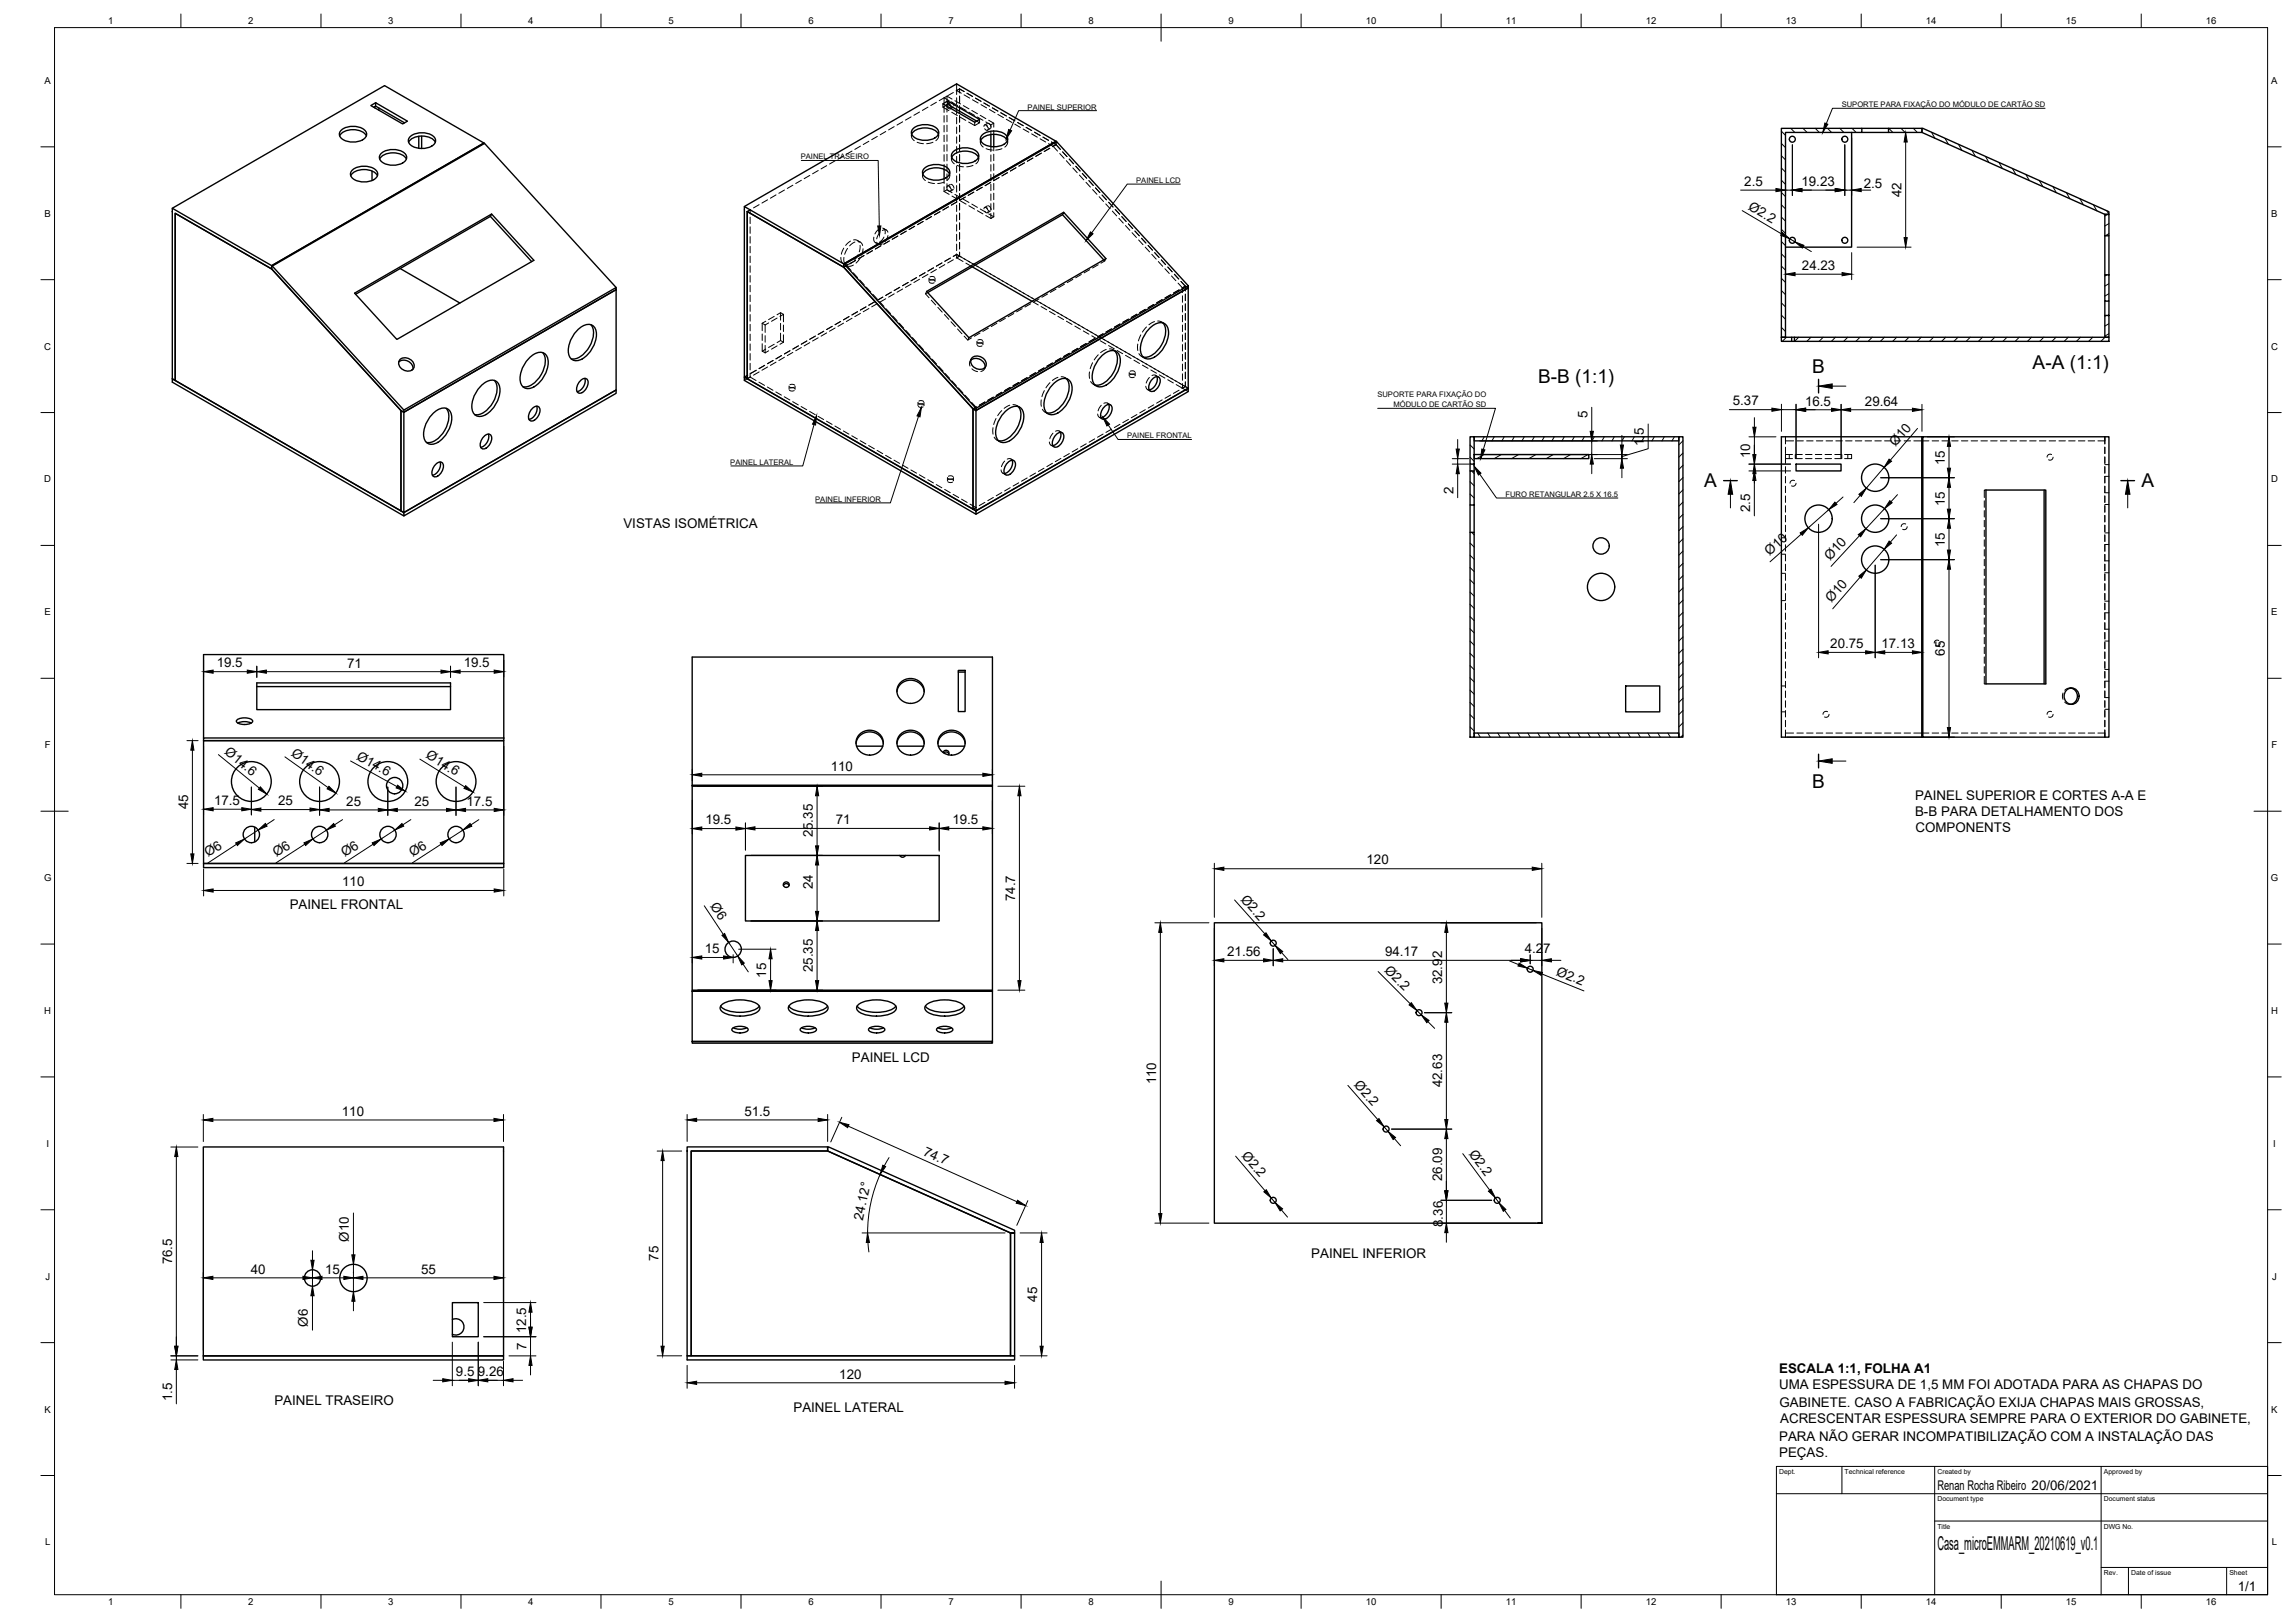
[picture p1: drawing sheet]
<svg xmlns="http://www.w3.org/2000/svg" width="841mm" height="594mm" viewBox="0 0 841 594" stroke-linecap="round" stroke-linejoin="round" font-family="sans-serif">
<defs><g id="words">
<g font-size="7">
<text x="664" y="136.4">B</text>
<text x="744.9" y="135.3">A-A (1:1)</text>
<text x="563.6" y="140.3">B-B (1:1)</text>
<text x="624.5" y="178.5">A</text>
<text x="784.7" y="178.5">A</text>
<text x="664" y="288.7">B</text>
<text x="710" y="567.6">Casa_microEMMARM_20210619_v0.1</text>
</g>
<g font-size="4.9">
<text x="639.2" y="68.1">2.5</text>
<text x="660.2" y="68.1">19.23</text>
<text x="683" y="68.8">2.5</text>
<text x="640.4" y="76.4" transform="rotate(31 640.4 76.4)">Ø2.2</text>
<text x="696.8" y="72.2" transform="rotate(-90 696.8 72.2)">42</text>
<text x="660.4" y="98.9">24.23</text>
<text x="635" y="148.5">5.37</text>
<text x="661.5" y="148.5">16.5</text>
<text x="683.4" y="148.5">29.64</text>
<text x="581.7" y="153.2" transform="rotate(-90 581.7 153.2)">5</text>
<text x="602.4" y="163.4" transform="rotate(-90 602.4 163.4)">1.5</text>
<text x="641.4" y="167.9" transform="rotate(-90 641.4 167.9)">10</text>
<text x="694.6" y="163.8" transform="rotate(-49 694.6 163.8)">Ø10</text>
<text x="712.7" y="170.4" transform="rotate(-90 712.7 170.4)">15</text>
<text x="532.7" y="180.9" transform="rotate(-90 532.7 180.9)">2</text>
<text x="712.7" y="185.4" transform="rotate(-90 712.7 185.4)">15</text>
<text x="641.3" y="187.6" transform="rotate(-90 641.3 187.6)">2.5</text>
<text x="228.5" y="193.2">VISTAS ISOMÉTRICA</text>
<text x="648.5" y="203.7" transform="rotate(-42 648.5 203.7)">Ø10</text>
<text x="712.7" y="200.4" transform="rotate(-90 712.7 200.4)">15</text>
<text x="670.7" y="205.4" transform="rotate(-47 670.7 205.4)">Ø10</text>
<text x="671.2" y="220.9" transform="rotate(-49 671.2 220.9)">Ø10</text>
<text x="670.7" y="237.4">20.75</text>
<text x="689.5" y="237.4">17.13</text>
<text x="79.4" y="244.4">19.5</text>
<text x="127.2" y="244.5">71</text>
<text x="169.9" y="244.4">19.5</text>
<text x="712.7" y="240.2" transform="rotate(-90 712.7 240.2)">65</text>
<text x="82.1" y="275.9" transform="rotate(39 82.1 275.9)">Ø14.6</text>
<text x="106.4" y="276.6" transform="rotate(35 106.4 276.6)">Ø14.6</text>
<text x="130.4" y="277.9" transform="rotate(29 130.4 277.9)">Ø14.6</text>
<text x="155.8" y="277.3" transform="rotate(32 155.8 277.3)">Ø14.6</text>
<text x="304.4" y="282.2">110</text>
<text x="701.8" y="293.1">PAINEL SUPERIOR E CORTES A-A E</text>
<text x="68.9" y="296.4" transform="rotate(-90 68.9 296.4)">45</text>
<text x="78.4" y="294.8">17.5</text>
<text x="101.9" y="295">25</text>
<text x="126.9" y="295.1">25</text>
<text x="151.9" y="295.1">25</text>
<text x="170.9" y="295.1">17.5</text>
<text x="701.8" y="299">B-B PARA DETALHAMENTO DOS</text>
<text x="258.5" y="301.9">19.5</text>
<text x="306.3" y="301.9">71</text>
<text x="349" y="301.9">19.5</text>
<text x="701.9" y="304.9">COMPONENTS</text>
<text x="297.9" y="306.7" transform="rotate(-90 297.9 306.7)">25.35</text>
<text x="76.3" y="314" transform="rotate(-33 76.3 314)">Ø6</text>
<text x="101.3" y="314" transform="rotate(-33 101.3 314)">Ø6</text>
<text x="126.4" y="314" transform="rotate(-33 126.4 314)">Ø6</text>
<text x="151.3" y="314" transform="rotate(-33 151.3 314)">Ø6</text>
<text x="500.8" y="316.6">120</text>
<text x="125.4" y="324.6">110</text>
<text x="297.9" y="325.7" transform="rotate(-90 297.9 325.7)">24</text>
<text x="454.5" y="329.5" transform="rotate(48 454.5 329.5)">Ø2.2</text>
<text x="106.2" y="332.9">PAINEL FRONTAL</text>
<text x="260.2" y="331.9" transform="rotate(56 260.2 331.9)">Ø6</text>
<text x="372.1" y="330.1" transform="rotate(-90 372.1 330.1)">74.7</text>
<text x="258.3" y="349.1">15</text>
<text x="449.7" y="350.2">21.56</text>
<text x="507.6" y="350.2">94.17</text>
<text x="558.8" y="349.2">4.27</text>
<text x="280.8" y="358" transform="rotate(-90 280.8 358)">15</text>
<text x="297.9" y="356.1" transform="rotate(-90 297.9 356.1)">25.35</text>
<text x="507.1" y="355.6" transform="rotate(45 507.1 355.6)">Ø2.2</text>
<text x="570.1" y="357" transform="rotate(22 570.1 357)">Ø2.2</text>
<text x="528.5" y="360.5" transform="rotate(-90 528.5 360.5)">32.92</text>
<text x="312.2" y="388.9">PAINEL LCD</text>
<text x="423.7" y="397.2" transform="rotate(-90 423.7 397.2)">110</text>
<text x="496" y="397.4" transform="rotate(49 496 397.4)">Ø2.2</text>
<text x="528.5" y="398.3" transform="rotate(-90 528.5 398.3)">42.63</text>
<text x="125.3" y="408.6">110</text>
<text x="272.8" y="408.6">51.5</text>
<text x="338" y="423" transform="rotate(24 338 423)">74.7</text>
<text x="454.9" y="423.4" transform="rotate(50 454.9 423.4)">Ø2.2</text>
<text x="538.1" y="422.6" transform="rotate(54 538.1 422.6)">Ø2.2</text>
<text x="528.5" y="432.7" transform="rotate(-90 528.5 432.7)">26.09</text>
<text x="316.1" y="447.2" transform="rotate(-78 316.1 447.2)">24.12°</text>
<text x="528.7" y="449.4" transform="rotate(-90 528.7 449.4)">8.36</text>
<text x="127.9" y="454.8" transform="rotate(-90 127.9 454.8)">Ø10</text>
<text x="241.3" y="461.8" transform="rotate(-90 241.3 461.8)">75</text>
<text x="480.5" y="460.6">PAINEL INFERIOR</text>
<text x="63.1" y="463.1" transform="rotate(-90 63.1 463.1)">76.5</text>
<text x="91.9" y="466.5">40</text>
<text x="119.1" y="466.5">15</text>
<text x="154.3" y="466.5">55</text>
<text x="380.1" y="476.7" transform="rotate(-90 380.1 476.7)">45</text>
<text x="112.9" y="485.9" transform="rotate(-90 112.9 485.9)">Ø6</text>
<text x="192.8" y="488.3" transform="rotate(-90 192.8 488.3)">12.5</text>
<text x="192.9" y="494.5" transform="rotate(-90 192.9 494.5)">7</text>
<text x="167.1" y="504">9.5</text>
<text x="175.1" y="504">9.26</text>
<text x="652" y="502.8">ESCALA 1:1, FOLHA A1</text>
<text x="307.6" y="504.9">120</text>
<text x="652" y="508.7">UMA ESPESSURA DE 1,5 MM FOI ADOTADA PARA AS CHAPAS DO</text>
<text x="63.1" y="513.2" transform="rotate(-90 63.1 513.2)">1.5</text>
<text x="100.6" y="514.8">PAINEL TRASEIRO</text>
<text x="652.1" y="515.3">GABINETE. CASO A FABRICAÇÃO EXIJA CHAPAS MAIS GROSSAS,</text>
<text x="290.8" y="517">PAINEL LATERAL</text>
<text x="652.4" y="521.2">ACRESCENTAR ESPESSURA SEMPRE PARA O EXTERIOR DO GABINETE,</text>
<text x="652" y="527.8">PARA NÃO GERAR INCOMPATIBILIZAÇÃO COM A INSTALAÇÃO DAS</text>
<text x="652" y="533.6">PEÇAS.</text>
<text x="710" y="545.6">Renan Rocha Ribeiro 20/06/2021</text>
<text x="820.1" y="582.7">1/1</text>
</g>
<g font-size="3.5">
<text x="39.7" y="8.9">1</text>
<text x="91" y="8.9">2</text>
<text x="142.3" y="8.8">3</text>
<text x="193.6" y="8.9">4</text>
<text x="244.9" y="8.8">5</text>
<text x="296.2" y="8.8">6</text>
<text x="347.6" y="8.8">7</text>
<text x="398.9" y="8.8">8</text>
<text x="450.2" y="8.8">9</text>
<text x="500.5" y="8.8">10</text>
<text x="551.8" y="8.9">11</text>
<text x="603.1" y="8.9">12</text>
<text x="654.5" y="8.8">13</text>
<text x="705.8" y="8.9">14</text>
<text x="757.1" y="8.8">15</text>
<text x="808.4" y="8.8">16</text>
<text x="16.3" y="30.7">A</text>
<text x="832.3" y="30.7">A</text>
<text x="16.3" y="79.3">B</text>
<text x="832.3" y="79.3">B</text>
<text x="16.2" y="128">C</text>
<text x="832.2" y="128">C</text>
<text x="16.2" y="176.7">D</text>
<text x="832.2" y="176.7">D</text>
<text x="16.3" y="225.4">E</text>
<text x="832.3" y="225.4">E</text>
<text x="16.4" y="274">F</text>
<text x="832.4" y="274">F</text>
<text x="16.1" y="322.7">G</text>
<text x="832.1" y="322.7">G</text>
<text x="16.2" y="371.3">H</text>
<text x="832.2" y="371.3">H</text>
<text x="17" y="420">I</text>
<text x="833" y="420">I</text>
<text x="16.6" y="468.7">J</text>
<text x="832.6" y="468.7">J</text>
<text x="16.3" y="517.3">K</text>
<text x="832.3" y="517.3">K</text>
<text x="16.5" y="566">L</text>
<text x="832.5" y="566">L</text>
<text x="39.7" y="587.8">1</text>
<text x="91" y="587.8">2</text>
<text x="142.3" y="587.8">3</text>
<text x="193.6" y="587.8">4</text>
<text x="244.9" y="587.8">5</text>
<text x="296.2" y="587.8">6</text>
<text x="347.6" y="587.8">7</text>
<text x="398.9" y="587.8">8</text>
<text x="450.2" y="587.8">9</text>
<text x="500.5" y="587.8">10</text>
<text x="551.8" y="587.8">11</text>
<text x="603.1" y="587.8">12</text>
<text x="654.5" y="587.8">13</text>
<text x="705.8" y="587.8">14</text>
<text x="757.1" y="587.8">15</text>
<text x="808.4" y="587.8">16</text>
</g>
<g font-size="2.8">
<text x="376.6" y="40.1">PAINEL SUPERIOR</text>
<text x="674.9" y="39.1">SUPORTE PARA FIXAÇÃO DO MÓDULO DE CARTÃO SD</text>
<text x="293.4" y="58.4">PAINEL TRASEIRO</text>
<text x="416.4" y="67">PAINEL LCD</text>
<text x="504.8" y="145.3">SUPORTE PARA FIXAÇÃO DO</text>
<text x="510.7" y="149.2">MÓDULO DE CARTÃO SD</text>
<text x="413" y="160.6">PAINEL FRONTAL</text>
<text x="267.6" y="170.3">PAINEL LATERAL</text>
<text x="298.7" y="183.8">PAINEL INFERIOR</text>
<text x="551.7" y="182">FURO RETANGULAR 2.5 X 16.5</text>
</g>
<g font-size="2.5">
<text x="652" y="539.9">Dept.</text>
<text x="676" y="539.9">Technical reference</text>
<text x="710" y="539.9">Created by</text>
<text x="771" y="539.9">Approved by</text>
<text x="710" y="549.9">Document type</text>
<text x="771" y="549.9">Document status</text>
<text x="710" y="559.9">Title</text>
<text x="771" y="559.9">DWG No.</text>
<text x="771" y="576.9">Rev.</text>
<text x="781" y="576.9">Date of issue</text>
<text x="817" y="576.9">Sheet</text>
</g>
</g></defs>
<!-- layer: Hidden -->
<g fill="none" stroke="#000" stroke-width=".37">
<path d="M340.1 39.2l-2.1 1.2M343.2 37.5l-2.1 1.1M345.5 38v1.3M346 35.8l1-.6 1.9 1.1M346 35.8l1.8 1.1M346 35.8v1.8M346 38.8v2.4M346.2 35.7l-2 1.2M346.6 38.6l-1.1 .7 2.2 1.2M347 38.4a.65 .65 0 0 1 .7-.5 .65 .65 0 0 1 .6 .6l.1 .4M347 35.2v2.3M347 38.7v2.4"/>
<path d="M347 38.9l.6 .8 .4 .2 .4-.2M348 37.8l.3 .9 .7 .6M348.3 37.3l-1.1 .6M348.6 37.3l.8 .7 .2 .7M348.9 37.5l2 1.2M349.4 33.9l-2.1 1.2M349.4 39.2l-1.1 .6M349.9 36.9l2.1 1.2M350.6 30.7v2.5l1.7 1M350.6 35.8v2.4M350.6 39.4v2.4M351.6 32.6l-1 .6v1.4"/>
<path d="M351.6 32.6v1.4M351.6 35.2v2.4M351.6 38.8v2.4M351.6 32.6l-1.2 .7M351.6 32.6l1.7 .9M352 39.3l2 1.2M353 38.7l2.1 1.2M353.3 34.7l2.1 1.2M354.4 34.1l2 1.2M356.4 36.5l2.1 1.2M357.5 35.9l2 1.2M359.5 38.3l2 1.2"/>
<path d="M360.6 37.7l2 1.2M363.6 39.5l2.1 1.2M306 58.9l-2 1.2M309.1 57.1l-2 1.2M312.2 55.3l-2 1.2M315.3 53.5l-2.1 1.2M318.4 51.7l-2.1 1.2M321.5 50l-2.1 1.2M324.6 48.2l-2.1 1.2M327.7 46.4l-2.1 1.2M330.8 44.6l-2.1 1.2M333.9 42.8l-2.1 1.2"/>
<path d="M334 48.5v1.3M334.1 49.1v1.1l.9 1.3M336.1 52.1l2.3 .5M337 41l-2.1 1.2M341.9 52.1l-2.3 .5M343.9 49.1v1.1l-1 1.3M344 48.5v1.3M346 42.4v2.4M346 45.9v2.4M346 49.5v2.4M346 53.1v2.4M346 56.7v2.3"/>
<path d="M347 42.2v2.4M347 45.8v2.4M347 49.4v2.4M347 53v2.3M347 56.5v2.4M348.7 57v1.2M348.8 57.6l-.1 1.1 1 1.3M348.8 41.1l2 1.2M350.6 43v2.4M350.6 46.5v2.4M350.6 50.1v2.4M350.6 53.7v2.4"/>
<path d="M350.6 57.2v2.4M351.6 42.3v2.4M351.6 45.9v2.4M351.6 49.5v2.4M351.6 53.1v2.3M351.6 56.6v2.4M351.9 42.9l2 1.2M355 44.7l2.2 1.3M355 41.1l2.1 1.2M356.1 40.5l2.1 1.1M357.2 44.8v1.2M357.9 44.4l1.1 .6-1.8 1"/>
<path d="M358.2 42.9l2 1.2M358.5 57.6l.1 1.1-1 1.3M358.7 57v1.2M359 43.7v1.3M359.2 42.2l2.1 1.2M359.3 50.9v1.2M359.4 51.5l.1 1.5 .8 .9M360.6 46.3a.62 .62 0 0 1 .6-.6 .62 .62 0 0 1 .6 .6M360.8 47.2l.4 .3a.51 .51 0 0 0 .6 .3 .51 .51 0 0 0 .3-.6M361.4 54.5l2.3 .5M361.6 45.7l.3 .8 .7 .6M361.8 45.2l-1 .6"/>
<path d="M362.2 45.1l.7 .6 .3 .9M362.3 44l1.9 1.1-1.1 .6-1.8-1M362.6 40.1l2 1.2M362.9 47.1l-1 .6M363.1 45.7v1.2M363.1 48.1v1.2M363.1 53.7v1.9M363.1 56.7v2.4M364.2 45.1v1.5M364.2 47.8v1.4M364.2 53.8v1.5M364.2 56.5v2.4"/>
<path d="M365.7 41.9l2 1.2M366.7 41.3l2.1 1.2M367.2 54.5l-2.3 .5M368.8 43.7l2 1.2M369.1 51.5l.1 1.1-1 1.3M369.3 50.9v1.2M369.8 43.1l2.1 1.2M371.9 45.5l2 1.2M372.9 44.9l2.1 1.2M374.9 47.3l2.1 1.1M375.4 59.7l-2 1.1M376 46.6l2.1 1.2"/>
<path d="M378.1 49l2 1.2M378.5 57.9l-2.1 1.2M379.1 48.4l2.1 1.2M381.1 50.8l2.1 1.2M381.6 56.1l-2 1.2M382.2 50.2l2.1 1.2M384.2 52.6l1.7 1M384.7 54.3l-2 1.2M385.9 53.6l1.6 1.7M387 53l-1.3 .7 1.3-.7-1.7-1 1.7 1-1.1 .6M387 51.7v1.3M387 53l1.6 1.7"/>
<path d="M388.3 56.2l1.7 1.8M389.4 55.6l1.6 1.8M390.8 58.9l1.5 1.7M391.8 58.2l1.6 1.8M274.9 79.5v2.4M275.1 76.8l-1.3 .7 1.1-.6v1.4M278.2 75l-2.1 1.2M281.3 73.2l-2.1 1.2M284.4 71.4l-2.1 1.2M287.5 69.6l-2.1 1.2M290.6 67.8l-2.1 1.2M293.7 66l-2.1 1.2"/>
<path d="M296.8 64.3l-2.1 1.1M299.8 62.5l-2 1.2M302.9 60.7l-2 1.2M338.1 63.1v1.3M338.2 63.7l-.1 1.1 1 1.3M340.1 66.7l2.4 .5M341.4 79.3l-2.1 1.2M344.5 77.5l-2.1 1.2M346 66.7l-2.4 .5M346 60.2v1.8M346 65.5v1.7M346 68.4v1.7"/>
<path d="M346 70.1l1.8 1.1M347 68.7a.64 .64 0 0 1 .6-.6 .64 .64 0 0 1 .6 .6M347 67.3v2.2l-1 .6M347 69.5l1.9 1.1M347 60.1v2.4M347 63.7v2.4M347.3 69.5l.3 .4a.51 .51 0 0 0 .6 .2 .51 .51 0 0 0 .3-.5M347.6 75.7l-2.1 1.2M347.9 63.7l.1 1.1-1 1.3M348 68l.3 .9 .7 .6M348 63.1v1.3M348.3 67.5l-1.1 .6"/>
<path d="M348.6 67.5l.8 .7 .2 .8M348.9 71.8l2 1.2M349.4 69.4l-1.1 .7M349.9 71.2l2.1 1.2M350.6 60.8v2.4M350.6 64.4v2.4M350.6 68v2.4M350.6 71.5v2.4M350.6 75.1v2.4M350.6 78.7v2.4M350.7 73.9l-2.1 1.2M350.8 60.6l2.3 .5"/>
<path d="M351.6 60.2v2.4M351.6 63.8v2.4M351.6 67.4v2.3M351.6 70.9v2.4M351.6 74.5v2.4M351.6 78.1v2.3M352 73.6l2 1.2M353 73l2.1 1.2M353.8 72.2l-2.1 1.2M355 75.4l2.1 1.2M356.1 74.8l2.1 1.2M356.6 60.6l-2.3 .5"/>
<path d="M356.9 70.4l-2.1 1.2M358.2 77.2l2 1.2M359.2 76.6l2.1 1.1M360 68.6l-2.1 1.2M360.6 76.5a.63 .63 0 0 1 .6-.6 .63 .63 0 0 1 .6 .7M360.8 77.4l.4 .3a.51 .51 0 0 0 .6 .3 .51 .51 0 0 0 .3-.6M361.3 78.9l1.8 1.1M361.6 75.9l.3 .8 .7 .6M361.8 75.4l-1 .6M362.2 75.4l.7 .5 .3 .9M362.3 78.3l1.9 1.1M362.9 77.3l-1 .6"/>
<path d="M363.1 66.8l-2.1 1.2M363.1 78.2v1.8l1.1-.6M363.1 60.3v2.4M363.1 63.9v2.4M363.1 67.5v2.3M363.1 71v2.4M363.1 74.6v2.4M364.2 60v2.4M364.2 63.6v2.4M364.2 67.2v2.4M364.2 70.8v2.3M364.2 74.3v2.4"/>
<path d="M364.2 77.9v1.5M366.1 65l-2 1.2M369.2 63.2l-2 1.2M372.3 61.4l-2 1.2M393.1 61.5l1.7 1.8M394.2 60.9l1.6 1.7M395.6 64.1l1.6 1.8M396.6 63.5l1.6 1.8M398 66.8l1.6 1.7M399 66.2l1.6 1.7M400.4 69.4l1.6 1.8M401.4 68.8l1.7 1.8"/>
<path d="M402.8 72l1.6 1.8M403.9 71.4l1.6 1.8M405.2 74.7l1.6 1.7M406.3 74.1l1.6 1.7M407.6 77.3l1.6 1.8M408.7 76.7l1.6 1.8M410 80l1.6 1.7M411.1 79.3l1.6 1.8M274.9 83.1v2.4M274.9 86.6v2.4M274.9 90.2v2.4M274.9 93.8v2.4"/>
<path d="M274.9 97.4v2.4M308.1 94.3l.3 1.4 .5 .8M309.2 96.7l1 .6M309.2 90.9l-.9 2.2M309.3 94.3l-.1 1.4 .4 .9M309.4 96.8l.9 .5-1.1 .6 1.3-.7M310.3 97.3l1.6 1.7M310.6 91l-1.1 2.1M311.7 88.3l-1.8 1.6M312.2 96.1l-1.2 .7-1 .1M312.7 99.9l1.6 1.8M312.7 97.1l-1.3 .5-.9-.2"/>
<path d="M312.8 87.9l1.3 .1 .7 .7M313.3 88.7l-1.9 1.3M313.5 95.4l-2 1.2M314.2 88l1 .7M314.4 93.3l-1.3 2M314.5 88.4l1.1 .6 .5 .9M315.2 89.9l-.3 2.3M315.2 94.5l-1.5 1.9M316.3 91.1l-.6 2.3M316.6 93.6l-2 1.2M319.7 91.8l-2 1.2M320.2 86.9a1.54 1.54 0 0 0 .9 2.1"/>
<path d="M320.8 88.9l1 .6M321.3 88.7a1.23 1.23 0 0 0 2 .6M322.3 83.8l-1 .9-.7 1M322.4 85.2l-1.1 2.3M322.8 90l-2 1.2M323.3 84.4a1.24 1.24 0 0 1 2.1 .6M323.5 83.6a1.52 1.52 0 0 1 .8 2.1M323.8 83.7l1 .6M323.9 86.8l-.6 1-1 .9M325.4 86.3l-1.1 2.2M325.9 88.2l-2 1.2M329 86.5l-2 1.1"/>
<path d="M332.1 84.7l-2 1.2M335.2 82.9l-2.1 1.2M338.3 81.1l-2.1 1.2M339 99.9l-2.1 1.2M342.1 98.1l-2.1 1.2M343.2 98.7l-2.1 1.2M345.2 96.3l-2.1 1.2M346.2 96.9l-2 1.2M348.3 94.5l-2.1 1.2M349.4 95.1l-2.1 1.2M350.6 93v1.4l1-.6M350.6 93.2l-1.3 .7"/>
<path d="M350.6 93.2l1.7 1M350.6 93.2l1 .6M350.6 82.3v2.3M350.6 85.8v2.4M350.6 89.4v2.4M350.6 94.4l2.3 1.4M351.6 93.8l-1.2 .7M351.6 81.7v2.3M351.6 85.2v2.4M351.6 88.8v2.4M351.6 92.4v1.4M351.6 93.8l2.2 1.3"/>
<path d="M353.3 94.8l3.6 2.1M353.9 96.4l2.4 1.3M356.4 96.6l2.1 1.1M357.9 97.4l2.1 1.3M359.5 98.4l6.7 3.8M399.3 98.8l-2 1.1M402.4 97l-2 1.2M404.9 95.6l-1.4 .8M405.3 94.7l-.4 .9-.4-.4M412.4 82.6l1.6 1.8M413.5 82l1.6 1.7M414.8 85.2l1.7 1.8"/>
<path d="M415.9 84.6l1.6 1.8M417.3 87.9l1.6 1.7M418.3 87.3l1.6 1.7M419.7 90.5l1.6 1.8M420.7 89.9l1.6 1.7M422.1 93.1l1.6 1.8M423.1 92.5l1.7 1.8M424.5 95.8l1.6 1.8M425.6 95.2l1.5 1.7M426.9 98.4l1.6 1.8M427.9 97.8l1.7 1.8M274.9 100.9v2.4"/>
<path d="M274.9 104.5v2.4M274.9 108.1v2.4M274.9 111.6v2.4M274.9 115.2v2.4M274.9 118.8v2.4M279.3 118.4v2.7M279.3 118.4l1.1 .6M280.4 119v2.7M280.6 117.7l-1.3 .7M281.7 118.3l-1.3 .7M283.7 115.9l-2.1 1.2M284.8 116.5l-2.1 1.2"/>
<path d="M286 114.5v2.8M286 118.4v2.4M287.1 115.1l-1.1-.6-1.2 .8M287.1 115.1v2.8M287.1 119.1v2.3M287.1 115.1l-1.3 .8M305 119.5l-2.1 1.2M308.1 117.7l-2.1 1.2M309.1 118.4l-2 1.1M311.1 115.9l-2 1.3M312.2 116.6l-2 1.2M314.3 114.2l-2.1 1.2"/>
<path d="M315.1 102.5l1.6 1.8M315.3 114.8l-2.1 1.2M317.4 112.4l-2.1 1.2M317.5 105.2l1.6 1.7M318.4 113l-2.1 1.2M319.9 107.8l1.6 1.8M320.4 110.6l-2 1.2M321.5 111.2l-2.1 1.2M322.3 110.5l1.6 1.7M323.5 108.8l-2 1.2M324.6 109.4l-2.1 1.2M324.7 113.1l1.6 1.8"/>
<path d="M326.6 107l-2 1.2M327.1 115.7l1.6 1.8M327.7 107.6l-2.1 1.2M329.5 118.4l1.6 1.7M329.7 105.2l-2 1.2M330.8 105.8l-2.1 1.2M332.8 103.5l-2 1.1M333.9 104.1l-2.1 1.2M335.9 101.7l-2.1 1.2M337 102.3l-2.1 1.2M339.2 107.6l1.3 1.5M339.6 106.7l-.4 .9"/>
<path d="M340 107.2l-.8 .4M340.1 100.5l-2.1 1.2M340.4 101.9v1.2M340.6 102.2l1 .3 .7-.2M340.6 103.4l1 .4 .7-.2M340.8 101.4l.8-.1 .9 .3M340.8 102.7l.8-.2 .9 .3M341.3 109.9l1.6 1.8M342.6 101.9v1.2M343.7 112.6l1.6 1.7M346.1 115.2l1.6 1.8M348.5 117.8l1.6 1.8"/>
<path d="M365.3 118.4l-2.1 1.2M365.7 101.9l2 1.2M367.2 102.8l6.7 3.9M368.4 116.6l-2.1 1.2M371.5 114.8l-2.1 1.2M373.4 106.4l2.1 1.2M374.6 113l-2.1 1.2M375 107.3l6.7 3.8M377.7 111.3l-2.1 1.2M378.2 110.4l2.3 1.3M380.8 109.5l-2.1 1.2M381.1 110.8l2.1 1.2"/>
<path d="M381.5 112.3l2.1 1.2M382.7 111.8l3.6 2M383.9 107.7l-2.1 1.2M384.6 114.1l2.1 1.2M385.8 113.5l3.6 2.1M387 105.9l-2.1 1.2M387.7 115.9l2.1 1.1M388.9 115.3l3.6 2.1M390.1 104.1l-2.1 1.2M390.8 117.6l2.1 1.2M392 117.1l2 1.2M393.1 102.3l-2 1.2"/>
<path d="M393.5 118l3.6 2.1M393.9 119.4l2 1.2M396.2 100.5l-2 1.2M396.6 119.8l2.1 1.2M410.4 118.7l-2 1.1M413.5 116.9l-2 1.2M416.6 115.1l-2.1 1.2M419.7 113.3l-2 1.2M420.1 119.8l-1.4 1.8M422.8 111.5l-2 1.2M423.1 117.8l-2.1 1.1M424.2 117.6l1.2 .2 .7 .5"/>
<path d="M425.7 117.9l1 .6M425.9 109.7l-2.1 1.2M429 107.9l-2.1 1.2M429.3 101.1l1.6 1.7M430.4 100.4l1.6 1.8M431.7 103.7l1.6 1.7M432.1 106.2l-2.1 1.2M432.8 103.1l1.6 1.7M433.1 105.6l1.3-.8 1 .6-1-.6zM433.3 108.3v2.4M433.3 111.9v2.4M433.3 115.5v2.4"/>
<path d="M433.3 119.1v2.3M434.4 104.8l-1.1 .6v1.8M434.4 104.8v1.7M434.4 107.7v2.4M434.4 111.3v2.4M434.4 114.9v2.4M434.4 118.4v2.4M274 137.4l-1.2 .7M274.9 138.1l-2.1 1.2M274.9 138.1l2.2 1.3M274.9 122.4v2.3M274.9 126v2.3"/>
<path d="M274.9 129.5v2.4M274.9 133.1v2.4M274.9 136.7v1.4M275.1 138l-1.3 .7M277.1 135.6l-2 1.2M278.1 140l2.1 1.2M278.2 136.2l-2.1 1.2M279.3 122.3v2.4M279.3 125.9v2.7M280.2 133.8l-2 1.2M280.4 122.9v2.4M280.4 126.5v2.7"/>
<path d="M280.6 127.9l-1.3 .7 1.1 .6M281.3 134.4l-2.1 1.2M281.7 128.5l-1.3 .7M283.3 132l-2.1 1.2M283.7 126.1l-2.1 1.2M284.4 132.6l-2.1 1.2M284.8 126.7l-2.1 1.2M286 122v2.7l1.1 .6M286 124.7l-1.2 .8M286.4 130.2l-2 1.2M287.1 125.3l-1.3 .8M287.1 122.6v2.7"/>
<path d="M287.5 130.8l-2.1 1.3M289.5 128.5l-2.1 1.1M290.6 129.1l-2.1 1.2M292.6 126.7l-2.1 1.2M293.7 127.3l-2.1 1.2M295.7 124.9l-2.1 1.2M296.8 125.5l-2.1 1.2M298.8 123.1l-2.1 1.2M299.8 123.7l-2 1.2M301.9 121.3l-2.1 1.2M302.9 121.9l-2 1.2M306 120.1l-2 1.2"/>
<path d="M331.9 121l1.6 1.8M334.3 123.6l1.7 1.8M336.8 126.3l1.6 1.8M339.2 128.9l1.6 1.8M341.6 131.6l1.6 1.7M344 134.2l1.6 1.7M346.4 136.8l1.6 1.8M348.8 139.5l1.6 1.7M350.9 120.5l1.6 1.8M353.3 123.1l1.3 1.5M355.1 123.7l-.5 .9 1.4-.8M355.7 132l-.4 1 .2 1.1"/>
<path d="M355.9 131.5l-.4 .9M356.2 135.1l2 1M358 125v1.2M358.1 125.3l.8 .3 1-.1M358.1 126.5l.8 .4 1-.2M358.3 124.6l.9-.2 .9 .3M358.3 125.8l.9-.2 .9 .3M359.1 122l-2 1.2M360.2 125v1.2M361 134.6l-.6 1-1 .5M361.3 134.2l-.5 .9M362.2 120.2l-2 1.2"/>
<path d="M376.4 138.3l-2.1 1.2M379.5 136.5l-2.1 1.2M382.6 134.7l-2.1 1.2M385.7 132.9l-2.1 1.2M387.7 138.2l-2 1.2M388.8 131.2l-2.1 1.1M388.9 138l1.1 .2 .8 .5M390.3 138.3l1.1 .6M391.9 129.4l-2.1 1.2M395 127.6l-2.1 1.2M397 121.2l2 1.2M398.1 125.8l-2.1 1.2"/>
<path d="M398.2 120.7l2 1.2M399.3 136.2v2.4M399.7 139.7l.7 .9 .8 .4M399.7 121.6l5.2 2.9M400.1 123l2 1.2M400.4 132.9l-.9 2.2M401.2 124l-2.1 1.2M402.5 130l-1.5 1.8M403.2 124.8l2 1.2M404.2 122.2l-2 1.2M404.3 124.2l2.1 1.2M405.4 128l-2.1 1.2"/>
<path d="M405.9 125.1l2.1 1.2M406.3 126.6l2 1.2M406.6 127.8l1.1 .2 .8 .5M407.3 120.5l-2 1.1M407.4 126l5.2 3M408 128.1l1 .6M409.4 128.4l2 1.2M412.1 128.7l2 1.2M412.5 130.1l2 1.2M413.6 129.6l2.1 1.2M413.8 136.4v1.3M413.9 136.8l.8 .3 1-.2"/>
<path d="M413.9 138l.8 .3 1-.2M414.1 136l.9-.2 .9 .3M414.1 137.2l.9-.2 .9 .4M415.2 130.5l6.7 3.9M415.5 131.9l2.1 1.2M416 136.4v1.3M416.9 126l.1 2.4M417.4 129.5l.7 .9 .8 .4M418.1 122.7l-.9 2.2M418.4 130.5l1 .7M418.6 133.7l2.1 1.2M421.2 138.3l-1.2 2"/>
<path d="M421.4 134.1l2 1.2M421.7 135.5l2.1 1.2M422.1 137.6l1.2-.2 .6 .6M422.9 135l6.7 3.8M423.5 137.5l1.1 .6M424.8 137.3l2.1 1.2M427.9 139.1l2.1 1.2M429.1 138.5l2.1 1.2M430.7 139.4l2 1.2M433.3 122.6v2.4M433.3 126.2v2.4M433.3 129.8v2.4"/>
<path d="M433.3 133.3v2.4M433.3 136.9v2.4M434.4 122v2.4M434.4 125.6v2.4M434.4 129.2v2.3M434.4 132.7v2.4M434.4 136.3v2.4M434.4 139.9v1.7M281.2 141.7l2.1 1.3M284.3 143.5l2.1 1.2M287.4 145.3l2.1 1.2M289.2 141.4v1.2"/>
<path d="M289.3 141.7l1 .3 .7-.2M289.3 142.9l.8 .3 .9-.1M289.5 140.9l.8-.1 .9 .3M289.5 142.1l.8-.1 .9 .3M290.5 147.1l2 1.2M291.4 141.4v1.2M293.6 148.9l2 1.2M296.7 150.7l2 1.2M299.8 152.5l2 1.2M302.9 154.3l2 1.1M306 156l2 1.2M309.1 157.8l2 1.2"/>
<path d="M312.1 159.6l2.1 1.2M336.4 147.4v1.2M336.5 147.7l1 .3 .8-.2M336.5 148.9l1 .3 .8-.2M336.7 146.9l.9-.2 .9 .4M336.7 148.1l.9-.2 .9 .4M338.6 147.4v1.2M351.2 142.1l1.6 1.8M353.6 144.8l1.6 1.7M356 147.4l1.7 1.7M357.8 149l-1.2 .7 1.1-.6v.5M360.9 147.2l-2 1.2"/>
<path d="M363.9 156.6v2.4M364 145.5l-2 1.1M365 153.3l-.8 2.2M367.1 150.4l-1.5 1.8M367.1 143.7l-2 1.2M370 148.4l-2 1.2M370.2 141.9l-2 1.2M371.2 148.2l1.1 .2 .8 .5M372.6 148.5l1.1 .6M373.3 140.1l-2.1 1.2M381.6 146.4v2.4M382 149.9l.4 .6 1.2 .7"/>
<path d="M382.7 143.1l-.9 2.2M383 151l1 .6M384.8 140.2l-1.5 1.8M385.9 158.7l-1.2 2M386.8 158l1.1-.2 .7 .5M388.2 157.9l1 .6M400.7 140.8l1 .6M402.3 151.7l.4 1 .8 .3M402.9 152.9l1 .6M403.6 148.4l-1.2 2.1M404.2 159l-2 1.2M404.5 147.7l1.1-.1 .7 .5"/>
<path d="M405.9 147.7l1 .6M407.3 157.2l-2 1.2M410.4 155.4l-2 1.2M413.5 153.6l-2 1.2M416.6 151.8l-2.1 1.2M419.7 150l-2 1.2M419.9 141.5l.4 1 .8 .3M420.5 142.7l1.1 .6M422.8 148.3l-2 1.2M425.9 146.5l-2.1 1.2M429 144.7l-2.1 1.2M431 140.9l4.4 2.5"/>
<path d="M432.1 142.9l-2.1 1.2M432.2 140.3l3.2 1.9-1-.6M433.3 140.5v1.7l1.1-.6M434.4 141.6l-1.3 .7M771.3 160v2.6M315.2 161.4l2.1 1.2M318.3 163.2l2.1 1.2M321.4 165l2.1 1.2M324.5 166.8l2.1 1.2M327.6 168.5l2.1 1.2M330.7 170.3l2.1 1.2M333.8 172.1l2.1 1.2"/>
<path d="M336.9 173.9l2.1 1.2M340 175.7l2.1 1.2M343.1 177.5l2 1.2M346.2 179.3l2 1.2M347.2 174.9v1.2M347.3 175.2l1 .3 .8-.2M347.3 176.4l1 .4 .8-.2M347.5 174.4l.9-.1 .9 .3M347.5 175.7l.9-.2 .9 .3M349.4 174.9v1.2M364.3 160.1l.8 .9 .8 .4M365.3 161.2l1.1 .6"/>
<path d="M366.9 172.1l.4 1 .8 .3M367.5 173.3l1 .6M368.2 168.9l-1.2 2M369.1 168.2l1.1-.2 .7 .6M370.2 178.6l-2 1.2M370.5 168.1l1 .6M373.3 176.8l-2.1 1.2M376.4 175.1l-2.1 1.1M379.5 173.3l-2.1 1.1M382.6 171.5l-2.1 1.2M384.6 161.9l.4 1 .8 .3M385.2 163.1l1 .6"/>
<path d="M385.7 169.7l-2.1 1.2M388.8 167.9l-2.1 1.2M391.9 166.1l-2.1 1.2M395 164.3l-2.1 1.2M398.1 162.6l-2.1 1.1M401.2 160.8l-2.1 1.2M654.3 163.8v2.4M654.3 167.4v2.3M654.3 170.9v2.4M654.3 174.5v2.4M654.3 178.1v2.3M655.7 166.5v1.5"/>
<path d="M656.9 166.5h-2.6v1.5h2.6M657.3 161.5h-3v-1.5v2.6M657.6 176h-.1a1.09 1.09 0 0 0-1.5 1M657.9 166.5v1.5M658.1 168h2.4M658.1 166.5h2.4M658.2 177a1.11 1.11 0 0 1-1.7 .9M658.5 161.5h2.3M661.6 168h2.4M661.6 166.5h2.4M662.1 161.5h2.3M665.2 168h2.4"/>
<path d="M665.2 166.5h2.4M665.6 161.5h2.4M668.8 168h2.4M668.8 166.5h2.4M669.2 161.5h2.4M672.4 168h2.4M672.4 166.5h2.4M672.8 161.5h2.3M674.9 166.5v1.5M676 166.5h2.5v1.5h-2.5M676.3 161.5h2.4M677.1 166.5v1.5"/>
<path d="M679.9 161.5h2.4M683.5 161.5h2.4M687 161.5h2.4M690.6 161.5h2.4M694.2 161.5h2.4M697.8 161.5h2.4M701.3 161.5h5.6M708 161.5h2.4M711.6 161.5h2.4M715.2 161.5h2.4M718.8 161.5h2.3M722.3 161.5h2.4"/>
<path d="M725.9 161.5h2.4M727.8 179.5h-.6v2.7M729.5 161.5h2.4M733.1 161.5h2.3M736.6 161.5h2.4M740.2 161.5h2.4M743.8 161.5h2.4M747.4 161.5h2.3M750.9 161.5h2.4M751.8 166.5l-.1-.1a1.1 1.1 0 0 0-1.5 1M752.4 167.4a1.11 1.11 0 0 1-1.7 1M754.5 161.5h2.4"/>
<path d="M758.1 161.5h2.4M761.6 161.5h2.4M765.2 161.5h2.4M768.8 161.5h2.5M771.3 163.8v2.4M771.3 167.4v2.3M771.3 170.9v2.4M771.3 174.5v2.4M771.3 178.1v2.3l1.5 .1M771.3 174.5h1.5M771.3 170.2h1.5M349.3 181.1l2 1.1"/>
<path d="M352.4 182.8l2 1.2M355.5 184.6l2.2 1.3-1.1 .6 1.2-.7M360.9 184l-2 1.2M364 182.2l-2 1.2M367.1 180.4l-2 1.2M652.8 197h1.5M654.3 181.6v2.4M654.3 185.2v2.4M654.3 188.8v2.4M654.3 192.4v2.3M654.3 195.9v2.4M654.3 199.5v2.4"/>
<path d="M698.4 192a1.1 1.1 0 0 0-1.7 .9M698.9 192.9a1.11 1.11 0 0 1-1.6 1M727.2 183.4v2.4M727.2 187v2.4M727.2 190.6v2.3M727.2 194.1v2.4M727.2 197.7v2.4M771.3 181.6v2.4M771.3 185.2v2.4M771.3 188.8v2.4M771.3 192.4v2.3M771.3 195.9v2.4"/>
<path d="M771.3 199.5v2.4M771.3 199.4h1.5M771.3 195.2h1.5M771.3 184.8h1.5M652.8 203h1.5M652.8 210h1.5M652.8 220h1.5M654.3 203.1v2.4M654.3 206.6v2.4M654.3 210.2v2.4M654.3 213.8v2.4M654.3 217.4v2.3"/>
<path d="M727.2 201.3v2.4M727.2 204.9v2.3M727.2 208.4v2.4M727.2 212v2.4M727.2 215.6v2.4M727.2 219.2v2.3M771.3 203.1v2.4M771.3 206.6v2.4M771.3 210.2v2.4M771.3 213.8v2.4M771.3 217.4v2.3M771.3 205.4h1.5"/>
<path d="M771.3 209.8h1.5M654.3 220.9v2.4M654.3 224.5v2.4M654.3 228.1v2.4M654.3 231.7v2.3M654.3 235.2v2.4M654.3 238.8v2.4M710.5 234.6l-.1-.1a1.08 1.08 0 0 0-1.6 1M711 235.5a1.08 1.08 0 0 1-1.7 1M727.2 222.7v2.4M727.2 226.3v2.4M727.2 229.9v2.4"/>
<path d="M727.2 233.4v2.4M727.2 237v2.4M771.3 220.9v2.4M771.3 224.5v2.4M771.3 228.1v2.4h1.5M771.3 231.7v2.3M771.3 235.2v2.4M771.3 238.8v2.4M771.3 234.8h1.5M771.3 220.2h1.5M771.3 224.4h1.5M652.8 251.2h1.5"/>
<path d="M654.3 242.4v2.4M654.3 245.9v2.4M654.3 249.5v2.4M654.3 253.1v2.4M654.3 256.7v2.4M727.2 247.7v2.8h.6M727.2 240.6v2.4M727.2 244.2v2.3M756 253.8l-.2 1 .2 1.4M756.6 257.1l.9 .7 1.3 .2M758.5 258h.6M758.5 252h.6"/>
<path d="M758.8 252l-1.3 .2-.9 .6M771.3 242.4v2.4M771.3 245.9v2.4M771.3 249.5v2.4M771.3 253.1v2.4h1.5M771.3 256.7v2.4M771.3 259.8h1.5M771.3 245.2h1.5M771.3 249.5h1.5M652.8 260.7h1.5M654.3 267.4v2.6v-1.5h3M654.3 260.2v2.4"/>
<path d="M654.3 263.8v2.4M658.5 268.5h2.3M662.1 268.5h2.3M665.6 268.5h2.4M669.2 268.5h2.4M669.7 260.7l-.1-.1a1.1 1.1 0 0 0-1.5 1M670.3 261.6a1.11 1.11 0 0 1-1.7 1M672.8 268.5h2.3M676.3 268.5h2.4M679.9 268.5h2.4M683.5 268.5h2.4M687 268.5h2.4"/>
<path d="M690.6 268.5h2.4M694.2 268.5h2.4M697.8 268.5h2.4M701.3 268.5h5.6M708 268.5h2.4M711.6 268.5h2.4M715.2 268.5h2.4M718.8 268.5h2.3M722.3 268.5h2.4M725.9 268.5h2.4M729.5 268.5h2.4M733.1 268.5h2.3"/>
<path d="M736.6 268.5h2.4M740.2 268.5h2.4M743.8 268.5h2.4M747.4 268.5h2.3M750.9 268.5h2.4M751.8 260.7l-.1-.1a1.1 1.1 0 0 0-1.5 1M752.4 261.6a1.11 1.11 0 0 1-1.7 1M754.5 268.5h2.4M758.1 268.5h2.4M761.6 268.5h2.4M765.2 268.5h2.4M768.8 268.5h2.5"/>
<path d="M771.3 260.2v2.4M771.3 263.8v2.4M771.3 267.4v2.6"/>
</g>
<!-- layer: Visible -->
<g fill="none" stroke="#000" stroke-width=".51">
<path d="M136.9 39.3l.7-.4 10.7 6.1M137.3 39.1l.1 .4M137.6 37.6l-1.7 1.1 11.7 6.7 1.7-1-11.7-6.8v1.3M138.8 39.5v.8M346.6 38.6l.7-.4 10.6 6.2M347 38.4l.1 .5M347.3 37l-1.8 1 11.7 6.8 1.8-1.1-11.7-6.7v1.2M348.5 38.9l-.1 .8M124.5 49.8a6.6 6.6 0 0 1 8.6-1.3l1.2 1.3M125.2 47.6a7.1 7.1 0 0 1 8.8 .5 2.3 2.3 0 0 1-1.8 3.4 7 7 0 0 1-7.5-1.3 1.89 1.89 0 0 1 .5-2.6zM139.1 58.3a6.6 6.6 0 0 1 8.7-1.3l1.1 1.3M139.8 56.1a7.1 7.1 0 0 1 8.9 .5 2.3 2.3 0 0 1-1.8 3.4 7 7 0 0 1-7.5-1.3 1.89 1.89 0 0 1 .4-2.6z"/>
<path d="M149.7 52.1a6.6 6.6 0 0 1 8.7-1.3l1.1 1.3M150.5 49.9a7.1 7.1 0 0 1 8.8 .5 2.3 2.3 0 0 1-1.8 3.5 7 7 0 0 1-7.5-1.3 1.89 1.89 0 0 1 .5-2.7zM153.5 49.9v4.4M154.5 49.9v4.5M177.6 52.5l-.3-.1-77.7 44.9v1.2l47.3 51.9M334.1 49.1a6.6 6.6 0 0 1 8.6-1.3l1.2 1.3M334.8 46.9a7.1 7.1 0 0 1 8.8 .5 2.3 2.3 0 0 1-1.8 3.5 7 7 0 0 1-7.4-1.3 1.89 1.89 0 0 1 .4-2.7zM348.8 57.6a6.6 6.6 0 0 1 8.6-1.3l1.2 1.3M349.5 55.4a7.1 7.1 0 0 1 8.8 .5 2.3 2.3 0 0 1-1.8 3.5 7 7 0 0 1-7.5-1.3 1.89 1.89 0 0 1 .5-2.7zM359.4 51.5a6.6 6.6 0 0 1 8.6-1.3l1.2 1.3M360.1 49.3a7.1 7.1 0 0 1 8.8 .5 2.3 2.3 0 0 1-1.8 3.4 7 7 0 0 1-7.5-1.2 1.89 1.89 0 0 1 .5-2.7zM363.1 49.3v4.4"/>
<path d="M364.2 49.2v4.6M387.2 51.9l-.2-.2-77.8 45v1.2l47.4 51.8 1.1 .7M652.8 47h29.5v1.5h-28v75h-1.5zM678.5 48.5v42h-24.2M682.3 48.5h9.8M682.3 47h9.8M692.1 47h12.2v1.5h-12.2zM704.3 47l68.5 30.5v1h-1.5l-67-30zM63.1 76.3l36.5 21v1.2l-35.4-20.4v61.3l-1.1-.7zM63.1 76.3l77.8-44.9 36.4 21-77.7 44.9 .2 .1 77.8-44.9 48.2 52.8M64.2 78.1l35.4 20.4 47.3 51.9v36.7l-82.7-47.7zM128.5 64.4a6.6 6.6 0 0 1 8.7-1.3l1.1 1.3"/>
<path d="M129.2 62.2a7.1 7.1 0 0 1 8.9 .5 2.3 2.3 0 0 1-1.8 3.4 7 7 0 0 1-7.5-1.3 1.89 1.89 0 0 1 .4-2.6zM136.3 62.6v3.5M179.7 79.3l15.1 16.5M180.1 78.4l-50.2 29 15.5 16.9 50.2-29-15.5-16.9-.4 .9-49.4 28.5M272.8 75.6l36.4 21.1v1.2l-35.4-20.4v61.2l-1-.6zM272.8 75.6l77.8-44.9 36.4 21-77.8 45 .2 .1 77.8-44.9 48.2 52.8M273.8 77.5l35.4 20.4 47.4 51.8v36.8M273.8 77.5v61.2M338.2 63.7a6.6 6.6 0 0 1 8.6-1.3l1.2 1.3M338.9 61.5a7.1 7.1 0 0 1 8.8 .5 2.3 2.3 0 0 1-1.8 3.5 7 7 0 0 1-7.5-1.3 1.89 1.89 0 0 1 .5-2.7zM346 62v3.5M389.4 78.6l15.1 16.6"/>
<path d="M389.8 77.8l-50.2 28.9 15.5 17 50.2-29-15.5-16.9-.4 .8-49.4 28.6M771.3 78.5h1.5v7.9h-1.5zM99.8 97.4l48.2 52.8 77.8-44.9v.8l-77.8 44.9-1.1-.6M146.6 98.4l21.9 12.6M309.4 96.8l48.3 52.8M356.3 97.7l21.9 12.7M771.3 86.4v14.3M772.8 86.4v14.3M216.5 118.9a7.1 7.1 0 0 1-.5 8.1 7.1 7.1 0 0 1-6.7 4.4M421.6 120a4.1 4.1 0 0 1 5.6-1.1 6.8 6.8 0 0 1-.2 7.6 8.6 8.6 0 0 1-6.3 5 3.4 3.4 0 0 1-2.7-4.6 11.9 11.9 0 0 1 3.6-6.9zM426.1 118.3a7.1 7.1 0 0 1-.4 8 7.1 7.1 0 0 1-6.8 4.5M771.3 100.7h1.5v9.6h-1.5z"/>
<path d="M771.3 110.3v5.2M772.8 110.3v13.2h-1.5v-8h1.5M146.1 132.6a3.3 3.3 0 0 1 3.4-.3 3.3 3.3 0 0 1 1.8 2.9M146.6 131.7a3.2 3.2 0 0 1 3.6-.2 3.2 3.2 0 0 1 1.4 3.3 3.1 3.1 0 0 1-3.7 .7 3.1 3.1 0 0 1-1.6-3.4zM181.1 139.3a7.1 7.1 0 0 1-.4 8.1 7.1 7.1 0 0 1-6.8 4.4M194.2 130.8a4.1 4.1 0 0 1 5.7-1 6.8 6.8 0 0 1-.3 7.5 8.6 8.6 0 0 1-6.2 5 3.4 3.4 0 0 1-2.8-4.6 11.9 11.9 0 0 1 3.6-6.9zM198.8 129.1a7.1 7.1 0 0 1-.5 8.1 7.1 7.1 0 0 1-6.7 4.4M211.9 120.6a4.1 4.1 0 0 1 5.7-1.1 6.8 6.8 0 0 1-.3 7.6 8.6 8.6 0 0 1-6.3 5 3.4 3.4 0 0 1-2.7-4.6 11.9 11.9 0 0 1 3.6-6.9zM212.5 139.7l.4-.5a1.47 1.47 0 0 1 2-.5 1.47 1.47 0 0 1 .6 2 4 4 0 0 1-3.2 3.3 1.8 1.8 0 0 1-.8-2.7zM214.3 138.6a4.1 4.1 0 0 1-2.8 4.8M355.7 132a3.3 3.3 0 0 1 3.5-.3 3.3 3.3 0 0 1 1.8 2.9M356.2 131.1a3.2 3.2 0 0 1 3.6-.2 3.2 3.2 0 0 1 1.4 3.3 3.1 3.1 0 0 1-3.7 .7 3.1 3.1 0 0 1-1.6-3.4z"/>
<path d="M390.8 138.7a7.1 7.1 0 0 1-.5 8 7.1 7.1 0 0 1-6.7 4.5M403.9 130.2a4.1 4.1 0 0 1 5.7-1.1 6.8 6.8 0 0 1-.3 7.6 8.6 8.6 0 0 1-6.3 5 3.4 3.4 0 0 1-2.7-4.6 11.9 11.9 0 0 1 3.6-6.9zM408.5 128.5a7.1 7.1 0 0 1-.5 8 7.1 7.1 0 0 1-6.7 4.5M422.1 139l.5-.4a1.47 1.47 0 0 1 2-.5 1.47 1.47 0 0 1 .5 1.9 4 4 0 0 1-3.1 3.4 1.8 1.8 0 0 1-.8-2.7zM423.9 137.9a4.1 4.1 0 0 1-2.8 4.9M652.8 123.5h3.8v1.5h-3.8zM656.6 125h1M656.6 123.5h1M657.6 123.5h115.2v1.5h-115.2zM148 151l77.8-44.9v36.7l-77.8 44.9zM148 151l-1.1-.6v36.7M148 150.2v.8"/>
<path d="M158.9 151.2a4.1 4.1 0 0 1 5.7-1 6.8 6.8 0 0 1-.3 7.6 8.6 8.6 0 0 1-6.3 4.9 3.4 3.4 0 0 1-2.7-4.6 11.9 11.9 0 0 1 3.6-6.9zM163.5 149.5a7.1 7.1 0 0 1-.5 8.1 7.1 7.1 0 0 1-6.7 4.4M176.6 141a4.1 4.1 0 0 1 5.6-1 6.8 6.8 0 0 1-.2 7.5 8.6 8.6 0 0 1-6.3 5 3.4 3.4 0 0 1-2.7-4.6 11.9 11.9 0 0 1 3.6-6.9zM179 159a4.1 4.1 0 0 1-2.8 4.8M194.9 149.8l.4-.4a1.47 1.47 0 0 1 2-.5 1.47 1.47 0 0 1 .5 2 4 4 0 0 1-3.1 3.3 1.8 1.8 0 0 1-.8-2.7zM196.7 148.8a4.1 4.1 0 0 1-2.8 4.8M357.7 150.4l77.7-45v36.8l-77.7 44.9zM357.7 150.4l-1.1-.7v36.8M357.7 149.6l77.7-44.9v.7l-77.7 45zM368.5 150.6a4.1 4.1 0 0 1 5.7-1.1 6.8 6.8 0 0 1-.3 7.6 8.6 8.6 0 0 1-6.2 5 3.4 3.4 0 0 1-2.8-4.6 11.9 11.9 0 0 1 3.6-6.9zM373.1 148.9a7.1 7.1 0 0 1-.5 8 7.1 7.1 0 0 1-6.7 4.5M386.2 140.4a4.1 4.1 0 0 1 5.7-1.1 6.8 6.8 0 0 1-.3 7.6 8.6 8.6 0 0 1-6.2 5 3.4 3.4 0 0 1-2.8-4.6 11.9 11.9 0 0 1 3.6-6.9z"/>
<path d="M386.8 159.4l.5-.4a1.47 1.47 0 0 1 1.9-.5 1.47 1.47 0 0 1 .6 2 4 4 0 0 1-3.1 3.3 1.8 1.8 0 0 1-.9-2.7zM388.6 158.3a4.1 4.1 0 0 1-2.8 4.9M404.5 149.2l.5-.4a1.47 1.47 0 0 1 1.9-.5 1.47 1.47 0 0 1 .6 1.9 4 4 0 0 1-3.1 3.4 1.8 1.8 0 0 1-.9-2.7zM406.3 148.1a4.1 4.1 0 0 1-2.8 4.9M538.7 160h1.5v10h-1.5zM540.2 160h75v1.5h-75zM615.2 160h1.5v110h-1.5zM704.6 160h68.2v110h-68.2zM704.6 160h-.3v110v-110h-51.5v110h51.8M159.5 170.3l.4-.5a1.47 1.47 0 0 1 2-.5 1.47 1.47 0 0 1 .5 2 4 4 0 0 1-3.1 3.4 1.8 1.8 0 0 1-.8-2.7zM161.3 169.2a4.1 4.1 0 0 1-2.8 4.9M177.2 160.1l.4-.5a1.47 1.47 0 0 1 2-.5 1.47 1.47 0 0 1 .5 2 4 4 0 0 1-3.1 3.3 1.8 1.8 0 0 1-.8-2.7z"/>
<path d="M369.1 169.6l.4-.4a1.47 1.47 0 0 1 2-.5 1.47 1.47 0 0 1 .6 2 4 4 0 0 1-3.1 3.3 1.8 1.8 0 0 1-.9-2.7zM370.9 168.6a4.1 4.1 0 0 1-2.8 4.8M538.7 172.5h1.5v12.5h-1.5zM538.7 170v2.5M540.2 166.5h42v1.5h-42zM540.2 170v2.5M658.2 170h16.5v2.5h-16.5zM727.8 179.5h21.9v71h-21.9zM749.1 179.5v71M148 187.7l77.8-44.9v1.3l-77.8 44.9zM148 187.7l-84.9-49v1.3l84.9 49M356.6 186.5l1.1 .6"/>
<path d="M357.7 187.1l77.7-44.9v1.2l-77.7 44.9zM357.7 187.1l-84.9-49v1.2l84.9 49M538.7 195h1.5v75h-1.5zM538.7 185v10M540.2 185v10M94.1 250.1h71v9.8h-71zM94.1 251.5h71M253.7 240.7h110v47h-110zM328.7 253.4a5.1 5.1 0 0 1 5-4.3 5.1 5.1 0 0 1 5 4.3M329.9 250.1a4.9 4.9 0 0 1 6-1.1 4.9 4.9 0 0 1 2.5 5.7 5 5 0 0 1-5.8 2.8 5 5 0 0 1-3.8-5.2zM351.2 245.5h2.5v15.1h-2.5zM351.2 246.2h2.5"/>
<path d="M595.7 251.2h12.5v9.5h-12.5zM757.4 252.6a2.84 2.84 0 0 1 4.5 2.4 2.84 2.84 0 0 1-4.5 2.3 3.2 3.2 0 0 1 0-4.7zM758.8 252a3 3 0 0 1 2.5 3 3 3 0 0 1-2.5 3M74.6 271.3h110v45h-110zM74.6 270.3h110v1h-110zM74.6 270.3v-30.6h110v30.6M86.7 263.8a5.1 5.1 0 0 1 5.8 0l.1 .3a4.2 4.2 0 0 1-5.1 .9l-.8-.5zM87.1 264.8a6 6 0 0 1 5 0M313.7 272.3a5.1 5.1 0 0 1 5-4.2 5.1 5.1 0 0 1 5 4.2M313.9 273.3h9.6M314.9 269.1a4.9 4.9 0 0 1 6-1.2 4.9 4.9 0 0 1 2.5 5.7 5 5 0 0 1-5.8 2.9 5 5 0 0 1-3.8-5.3zM328.7 272.3a5.1 5.1 0 0 1 5-4.2 5.1 5.1 0 0 1 5 4.2"/>
<path d="M328.9 273.3h9.6M329.9 269.1a4.9 4.9 0 0 1 6-1.2 4.9 4.9 0 0 1 2.5 5.7 5 5 0 0 1-5.8 2.9 5 5 0 0 1-3.8-5.3zM343.7 272.3a5.1 5.1 0 0 1 5-4.2 5.1 5.1 0 0 1 5 4.2M343.9 273.3h9.6M344.9 269.1a4.9 4.9 0 0 1 6-1.2 4.9 4.9 0 0 1 2.5 5.7 5 5 0 0 1-5.8 2.9 5 5 0 0 1-3.8-5.3zM345.6 275.6a1.06 1.06 0 0 1 1.5-.7 1.06 1.06 0 0 1 .4 1.6M345.9 275.8a1.13 1.13 0 0 1 1.8 .3M540.2 268.5h75v1.5h-75zM253.7 287.7v.3h110v74.7M253.7 287.7h110v.3M253.7 288v74.7M74.6 316.3h110v1.5h-110z"/>
<path d="M93.3 302.9v5.5M273.2 313.3h71v24h-71zM329.7 313.3a1.12 1.12 0 0 0 1.1 .7 1.12 1.12 0 0 0 1-.7M287.1 324.3a1.12 1.12 0 0 1 1-.7 1.12 1.12 0 0 1 1.1 .7M253.7 363.1h110v18.4h-110zM253.7 362.7h110v.4h-110zM264.1 368.5a9.9 9.9 0 0 0 8.2 2.3 7.9 7.9 0 0 0 6-2.3M264.3 368.3a13.1 13.1 0 0 1 12-1.2l.8 .3a1.8 1.8 0 0 1 1.4 1.8 1.8 1.8 0 0 1-1.4 1.7 14.3 14.3 0 0 1-12.4-.3 1.53 1.53 0 0 1-.4-2.3zM268.3 376.8a5.1 5.1 0 0 1 5.8 0l.1 .3a4.2 4.2 0 0 1-5.1 .9l-.8-.6zM268.7 376.4a6 6 0 0 0 5 0M289.1 368.5a9.9 9.9 0 0 0 8.2 2.3 7.9 7.9 0 0 0 6-2.3M289.3 368.3a13.1 13.1 0 0 1 12-1.2l.8 .3a1.8 1.8 0 0 1 1.4 1.8 1.8 1.8 0 0 1-1.4 1.7 14.3 14.3 0 0 1-12.4-.3 1.53 1.53 0 0 1-.4-2.3z"/>
<path d="M293.3 376.8a5.1 5.1 0 0 1 5.8 0l.1 .3a4.2 4.2 0 0 1-5.1 .9l-.8-.6zM293.7 376.4a6 6 0 0 0 5 0M314.1 368.5a9.9 9.9 0 0 0 8.2 2.3 7.9 7.9 0 0 0 6-2.3M314.3 368.3a13.1 13.1 0 0 1 12-1.2l.8 .3a1.8 1.8 0 0 1 1.4 1.8 1.8 1.8 0 0 1-1.4 1.7 14.3 14.3 0 0 1-12.4-.3 1.53 1.53 0 0 1-.4-2.3zM318.4 376.8a5.1 5.1 0 0 1 5.7 0l.2 .3a4.2 4.2 0 0 1-5.2 .9l-.7-.6zM318.8 376.4a6 6 0 0 0 4.9 0M339.1 368.5a9.9 9.9 0 0 0 8.2 2.3 7.9 7.9 0 0 0 6-2.3M339.3 368.3a13.1 13.1 0 0 1 12-1.2l.8 .3a1.8 1.8 0 0 1 1.4 1.8 1.8 1.8 0 0 1-1.4 1.7 14.3 14.3 0 0 1-12.4-.3 1.53 1.53 0 0 1-.4-2.3zM343.3 376.8a5.1 5.1 0 0 1 5.8 0l.1 .3a4.2 4.2 0 0 1-5.1 .9l-.8-.6zM343.7 376.4a6 6 0 0 0 5 0M253.7 381.5h110v.6h-110zM74.5 420.1h110v76.5h-110z"/>
<path d="M251.8 420.1h51.5v1.5h-50v75h-1.5zM253.3 421.6h50l67 30v45h-117zM303.3 420.1l68.5 30.5v1h-1.5v45h1.5v-45h-1.5l-67-30zM563.5 448h1.5h-120v-110h120v110M165.8 477.1h9.5v12.5h-9.5zM74.5 496.6h110v1.5h-110zM165.8 483.3a3 3 0 0 1 4.2 2.7 3 3 0 0 1-4.2 2.7M251.8 496.6h120v1.5h-120z"/>
<circle cx="656.8" cy="51" r="1.09"/>
<circle cx="676.1" cy="51" r="1.09"/>
<circle cx="656.8" cy="88" r="1.09"/>
<circle cx="676.1" cy="88" r="1.09"/>
<circle cx="687.2" cy="175" r="5"/>
<circle cx="586.7" cy="200" r="3"/>
<circle cx="666.4" cy="190" r="5"/>
<circle cx="687.2" cy="190" r="5"/>
<circle cx="586.7" cy="215" r="5"/>
<circle cx="687.2" cy="205" r="5"/>
<circle cx="92.1" cy="286.2" r="7.3"/>
<circle cx="117.1" cy="286.2" r="7.3"/>
<circle cx="142.1" cy="286.2" r="7.3"/>
<circle cx="144.6" cy="287.7" r="3"/>
<circle cx="167.1" cy="286.2" r="7.3"/>
<circle cx="92.1" cy="305.6" r="3"/>
<circle cx="117.1" cy="305.6" r="3"/>
<circle cx="142.2" cy="305.6" r="3"/>
<circle cx="167.1" cy="305.6" r="3"/>
<circle cx="288.1" cy="324" r="1.05"/>
<circle cx="268.7" cy="347.7" r="3"/>
<circle cx="466.6" cy="345.4" r="1.09"/>
<circle cx="560.8" cy="355" r="1.09"/>
<circle cx="520" cy="370.9" r="1.09"/>
<circle cx="507.9" cy="413.5" r="1.09"/>
<circle cx="466.6" cy="439.6" r="1.09"/>
<circle cx="548.7" cy="439.6" r="1.09"/>
<circle cx="114.5" cy="468.1" r="3"/>
<circle cx="129.5" cy="468.1" r="5"/>
</g>
<!-- layer: TitleBlock -->
<path d="M651 537.1h180v47h-180zM675 537.1v10M709 537.1v47M770 537.1v47M651 547.1h180M709 557.1h122M770 574.1h61M780 574.1v10M816 574.1v10" fill="none" stroke="#000" stroke-width=".37"/>
<!-- layer: Dimensions -->
<g fill="none" stroke="#000" stroke-width=".37">
<path d="M654.3 50.5v21.1M656.8 53v18.6M676 53v18.6M678.6 50.5v21.1M680.6 48.5h19.7M698.4 52v35M637.9 69.6h12.9M638.5 77.1l14.4 8.6M654.3 69.6h2.5M660.3 69.6h12.2M676 69.6h2.6M682.1 69.6h3.4"/>
<path d="M654.3 92.5v9.9M655.9 87.5l1.9 1.1M660.8 90.4l3 1.8M678.6 92.5v9.9M680.6 90.5h19.7M657.8 100.4h17.2M583.3 149.2v8.8M594.4 159.5v3.5M604 155.3v9.1l-9.6 2.8M633.7 150h15.6M640.9 160h9.9M642.9 153v3.5"/>
<path d="M642.9 160v10M652.8 148.1v9.9M652.8 150h5.4M658.2 148.1v19.9M661.7 150l9.5 .1M674.7 148.1v19.9M678.2 150.1h22.6M702.7 156.9l-10 11.6M704.3 148.1v9.9M706.3 160h9.9M532.2 170h6M532.2 168h6"/>
<path d="M534.2 161v3.5M534.2 168v2M534.2 173.5v8.8M542.2 161.5h43.1M542.2 166.5h54.2M583.3 161.5v5M583.3 170v3.5M584.2 168h12.2M594.4 166.5v1.5v-1.5M594.4 171.5v3.5M640.9 170h15.3M640.9 172.5h15.3"/>
<path d="M642.9 163v3.5M642.9 170v2.5M642.9 176v12.9M642.9 173.5v3.5M689.2 175h27M690.4 171.2l-6.5 7.6M704.3 162v78.9M714.2 163.5v8M714.2 178.5v8M660.1 195.6l-11.5 10.2M666.4 192v48.9M670.2 186.7l-7.5 6.6"/>
<path d="M675.4 182l-2.6 2.4M681.4 196.2l-10.4 11.2M681.7 181.4l-2.3 2.7M689.2 190h27M690.6 186.3l-6.8 7.3M695 195.9l-2.3 2.7M695.3 181.2l-2.3 2.6M714.2 193.5v8M681.6 211.4l-10 11.6M687.2 207v33.9M689.2 205h27M690.5 201.2l-6.6 7.6"/>
<path d="M714.2 208.5v58M669.9 238.9h13.8M690.7 238.9h10.1M74.6 241.8v6.2M78.1 246h12.5M94.1 244v4.1M97.6 246h64M165.1 244v4.1M168.6 246h12.5M184.6 241.8v6.2M68.5 271.3h4.1M70.5 274.8v38"/>
<path d="M74.6 273.3v25.1M80 276.4l15.1 12.3M104.4 277.2l15.8 11.3M128.5 278.7l16.9 9.4M153.9 278l16.4 10.3M184.6 273.3v25.4M654.8 270h61.4M78.1 296.4h10.5M92.1 288.3v10.2M95.6 296.5h18M117.1 288.3v10.4M120.6 296.6h18"/>
<path d="M142.1 288.3v10.4M145.6 296.6h18M167.1 288.3v10.4M170.6 296.6h10.5M253.7 281.8v4.2M253.7 293.1v12.4M255.7 288h45.7M257.2 283.8h103M299.4 291.5v18.3M363.7 281.8v4.2M363.7 293.3v12.1M365.7 288h9.9"/>
<path d="M373.6 291.5v67.7M68.5 316.2h4.1M74.6 318.3v9.9M86.7 309.2l-10.6 6.9M94.6 304l-5 3.3M100.5 300.2l-2.9 1.9M111.7 309.2l-10.6 6.9M119.7 304l-5.1 3.3M125.5 300.2l-2.9 1.9M136.7 309.2l-10.5 6.9M144.7 304l-5 3.3M150.6 300.2l-3 1.9"/>
<path d="M161.6 309.2l-10.5 6.9M169.6 304l-5 3.3M175.5 300.2l-2.9 1.9M184.6 318.3v9.9M257.2 303.5h12.5M273.2 301.4v10M275.2 313.3h26.2M276.7 303.4h64M299.4 316.8v17M344.2 301.4v10.4M347.7 303.4h12.5M445 316.2v19.8"/>
<path d="M448.5 318.2h113M565 316.2v19.8M78.1 326.2h103M258.1 331.8l7 10.5M275.2 337.3h26.2M423.2 338h19.8M445 340v13.7M452.4 329.6l11.1 12.4M528 338h35M565 340v13.7M253.7 351.2v1.5M257.2 350.7h8"/>
<path d="M267 345.2l3.3 5M268.7 349.7v3M270.7 347.7h13.7M272.3 353.1l1.9 2.9M282.4 351.2v8M299.4 340.8v18.4M425.2 341.5v103M448.5 351.7h14.6M465.8 344.6l1.5 1.7M466.6 347.5v6.2M469.6 348.9l2.4 2.6M470.1 351.7h87.1"/>
<path d="M505 355.8l11.8 11.8M530 341.5v25.9M553.2 352l3.3 1.3M559.7 354.6l2.1 .8M560.7 351.7h4.3M560.7 349.7v3.3M565 356.7l15.5 6.2M568.5 351.7h3.5M255.7 362.7h45.7M365.7 362.7h9.9M519.2 370.1l1.6 1.6M522 370.9h10"/>
<path d="M523.3 374.2l2.4 2.5M530 374.4v35.6M493.9 397.5l11 12.6M74.5 408.2v9.9M78 410.2h103M184.5 408.2v9.9M251.8 408.2v9.9M255.3 410.2h44.5M303.3 408.2v9.9M308.5 409.2l-4.1 9M310.9 412.5l61.8 27.7M507.2 412.7l1.5 1.7"/>
<path d="M509.9 413.5h22.1M511 417l2.3 2.6M530 417v19.1M62.6 420.1h9.9M64.6 423.6v69.5M240.8 421.6h9M242.8 425.1v68M322.5 430.2a52.4 52.4 0 0 0-4.6 21.4M325.8 424l-1.7 3M376.7 439.8l-4.1 9M452.8 423.5l10.8 12.6M465.9 438.8l1.4 1.7"/>
<path d="M528 439.6h18.7M530 439.6v8.4M536 422.5l9.9 13.4M548 438.7l1.3 1.8M114.5 458.1v3.5M129.5 444.3v15.3M315.9 451.6h52.4M318.1 455.1l.3 3.5M373.8 451.6h9.9M381.7 455.1v38M423.2 448h19.8M469.6 443.1l2.2 2.7"/>
<path d="M528 448h35M530 451.5v3.5M551.4 443.3l2.1 2.8M74.5 466v28.6M78 468h33M114.5 465.1v6M114.5 474.6v12.6M118 468h8M129.5 463.1v10M129.5 476.6v3.5M133 468h48M177.2 477.1h19.2"/>
<path d="M184.5 466v28.6M62.6 496.6h9.9M62.6 498.1h9.9M64.6 496.6v1.5M165.8 491.6v15.9M175.3 491.6v15.9M177.2 489.6h19.2M184.5 498.6v8.9M186.5 496.6h9.9M194.4 480.6v5.5M194.4 489.6v7M240.8 496.6h9"/>
<path d="M373.8 496.6h9.9M64.6 501.6v12.6M158.7 505.6h3.5M165.8 505.6h18.7M188 505.6h3.5M194.4 500.1v3.5M251.8 500.1v8.4M255.3 506.5h113M371.8 500.1v8.4"/>
</g>
<g fill="#000" stroke="#000" stroke-width=".37">
<path d="M698.4 48.5l.5 3.5h-1.1zM650.8 69l3.5 .6-3.5 .6zM656.8 69.6l3.5-.6v1.2zM672.5 69l3.5 .6-3.5 .6zM678.6 69.6l3.5-.6v1.2zM653.2 85.2l2.7 2.3-3.3-1.3zM654.3 100.4l3.5-.6v1.2zM657.8 88.6l3.3 1.3-.6 1zM675 99.8l3.6 .6-3.6 .6zM697.8 87h1.1l-.5 3.5zM582.7 158h1.2l-.6 3.5zM642.3 156.5h1.2l-.6 3.5z"/>
<path d="M649.3 149.5l3.5 .5-3.5 .6zM658.2 150l3.5-.5v1.1zM658.2 150.1l3.5-.6v1.2zM671.2 149.5l3.5 .6-3.5 .6zM674.7 150.1l3.5-.6v1.2zM700.8 149.5l3.5 .6-3.5 .6zM533.6 164.5h1.2l-.6 3.5zM534.2 170l.6 3.5h-1.2zM583.3 166.5l.6 3.5h-1.2zM593.8 163h1.2l-.6 3.5zM594.4 168l.6 3.5h-1.2zM642.3 166.5h1.2l-.6 3.5z"/>
<path d="M642.9 172.5l.6 3.5h-1.2zM642.9 170l.6 3.5h-1.2zM692.3 168.2l.9 .7-2.8 2.3zM714.2 160l.6 3.5h-1.2zM713.6 171.5h1.2l-.6 3.5zM714.2 175l.6 3.5h-1.2zM659.7 195.2l3-1.9-2.2 2.8zM672.4 183.9l.8 .9-3 1.9zM681 195.8l2.8-2.2-2 3zM681.2 181.1l2.7-2.3-1.8 3zM692.3 198.2l.9 .7-2.7 2.3zM692.5 183.4l.9 .7-2.8 2.2z"/>
<path d="M713.6 186.5h1.2l-.6 3.5zM714.2 190l.6 3.5h-1.2zM681.2 211l2.7-2.2-1.8 3zM713.6 201.5h1.2l-.6 3.5zM714.2 205l.6 3.5h-1.2zM666.4 238.9l3.5-.5v1.1zM683.7 238.4l3.5 .5-3.5 .6zM687.2 238.9l3.5-.5v1.1zM700.8 238.4l3.5 .5-3.5 .6zM74.6 246l3.5-.6v1.2zM90.6 245.4l3.5 .6-3.5 .6zM94.1 246l3.5-.6v1.2z"/>
<path d="M161.6 245.4l3.5 .6-3.5 .6zM165.1 246l3.5-.6v1.2zM181.1 245.4l3.5 .6-3.5 .6zM70.5 271.3l.6 3.5h-1.2zM713.6 266.5h1.2l-.6 3.5zM74.6 296.4l3.5-.6v1.2zM88.6 295.8l3.5 .6-3.5 .6zM95.4 288.2l2.4 2.7-3.1-1.8zM92.1 296.5l3.5-.6v1.2zM113.6 295.9l3.5 .6-3.5 .6zM120.5 288l2.6 2.5-3.2-1.6zM117.1 296.6l3.5-.5v1.1z"/>
<path d="M138.6 296.1l3.5 .5-3.5 .6zM142.1 296.6l3.5-.5v1.1zM145.7 287.6l2.8 2.2-3.3-1.2zM163.6 296.1l3.5 .5-3.5 .6zM167.1 296.6l3.5-.5v1.1zM170.6 287.8l2.7 2.3-3.3-1.4zM181.1 296.1l3.5 .5-3.5 .6zM253.7 283.8l3.5-.6v1.2zM299.4 288l.6 3.5h-1.1zM360.2 283.2l3.5 .6-3.5 .6zM373.6 288l.6 3.5h-1.2zM69.9 312.8h1.2l-.6 3.4z"/>
<path d="M86.4 308.7l3.2-1.4-2.6 2.4zM94.6 304l2.6-2.4 .7 1zM111.4 308.7l3.2-1.4-2.6 2.4zM119.7 304l2.6-2.4 .6 1zM136.4 308.7l3.3-1.4-2.6 2.4zM144.7 304l2.6-2.4 .6 1zM161.3 308.7l3.3-1.4-2.6 2.4zM169.6 304l2.7-2.4 .6 1zM253.7 303.5l3.5-.6v1.2zM269.7 302.9l3.5 .6-3.5 .6zM273.2 303.4l3.5-.6v1.2zM299.4 313.3l.6 3.5h-1.1z"/>
<path d="M298.9 309.8h1.1l-.6 3.5zM340.7 302.8l3.5 .6-3.5 .6zM344.2 303.4l3.5-.6v1.2zM360.2 302.8l3.5 .6-3.5 .6zM445 318.2l3.5-.6v1.2zM561.5 317.6l3.5 .6-3.5 .6zM74.6 326.2l3.5-.6v1.1zM181.1 325.6l3.5 .6-3.5 .5zM298.9 333.8h1.1l-.6 3.5zM253.7 350.7l3.5-.6v1.2zM265.2 350.1l3.5 .6-3.5 .6zM264.6 342.6l1-.7 1.4 3.3z"/>
<path d="M270.3 350.2l2.5 2.6-1 .6zM282.4 347.7l.6 3.5h-1.2zM281.8 359.2h1.2l-.6 3.5zM299.4 337.3l.6 3.5h-1.1zM298.9 359.2h1.1l-.6 3.5zM373 359.2h1.2l-.6 3.5zM425.2 338l.6 3.5h-1.2zM445 351.7l3.5-.6v1.2zM463.1 351.1l3.5 .6-3.5 .6zM463.1 342.4l.8-.8 1.9 3zM467.3 346.3l2.8 2.2-.9 .8zM466.6 351.7l3.5-.6v1.2z"/>
<path d="M530 338l.6 3.5h-1.2zM556.7 352.7l3 1.9-3.4-.8zM557.2 351.1l3.5 .6-3.5 .6zM561.8 355.4l3.4 .8-.4 1.1zM565 351.7l3.5-.6v1.2zM516.4 368.1l.8-.9 2 2.9zM520.8 371.7l2.9 2.1-.8 .8zM529.4 367.4h1.2l-.6 3.5zM530 370.9l.6 3.5h-1.2zM74.5 410.2l3.5-.6v1.2zM181 409.6l3.5 .6-3.5 .6zM251.8 410.2l3.5-.6v1.2z"/>
<path d="M299.8 409.6l3.5 .6-3.5 .6zM307.7 411l3.4 .9-.5 1.1zM504.5 410.5l.8-.8 1.9 3zM508.7 414.4l2.7 2.2-.9 .8zM529.4 410h1.2l-.6 3.5zM530 413.5l.6 3.5h-1.2zM64.6 420.1l.6 3.5h-1.2zM242.8 421.6l.6 3.5h-1.2zM323.5 426.8l1 .5-2 2.9zM372.9 439.6l3 2-3.5-.9zM463.1 436.5l.9-.7 1.9 3zM529.4 436.1h1.2l-.6 3.5z"/>
<path d="M545.4 436.3l1-.7 1.6 3.1zM128.9 459.6h1.2l-.6 3.5zM317.9 451.6l.7 3.5h-1.1zM381.7 451.6l.6 3.5h-1.2zM424.6 444.5h1.2l-.6 3.5zM467.3 440.5l2.7 2.3-.9 .7zM530 448l.6 3.5h-1.2zM549.3 440.5l2.6 2.5-1 .7zM74.5 468l3.5-.5v1.1zM111 467.5l3.5 .5-3.5 .6zM113.9 461.6h1.2l-.6 3.5zM114.5 471.1l.6 3.5h-1.2z"/>
<path d="M114.5 468l3.5-.5v1.1zM126 467.5l3.5 .5-3.5 .6zM129.5 473.1l.6 3.5h-1.2zM129.5 468l3.5-.5v1.1zM181 467.5l3.5 .5-3.5 .6zM64 493.1h1.2l-.6 3.5zM193.8 486.1h1.2l-.6 3.5zM194.4 477.1l.6 3.5h-1.2zM242.2 493.1h1.2l-.6 3.5zM381.1 493.1h1.2l-.6 3.5zM64.6 498.1l.6 3.5h-1.2zM162.2 505l3.6 .6-3.6 .5z"/>
<path d="M171.7 505l3.6 .6-3.6 .5zM175.3 505.6l3.5-.6v1.1zM184.5 505.6l3.5-.6v1.1zM194.4 496.6l.6 3.5h-1.2zM251.8 506.5l3.5-.6v1.2zM368.3 505.9l3.5 .6-3.5 .6z"/>
</g>
<!-- layer: Annotations -->
<g fill="#000" stroke="#000" stroke-width=".37">
<path d="M369.6 47.4l1.1 .5-1.9 3zM668.7 45.1l1.1 .4-1.8 3zM321.6 82.8h1.2l-.5 3.4zM399.6 84.9l1 .7-2.6 2.5zM299.2 152.1l-.3 3.6-1.1-.3zM337.7 149.2l-.6 3.5-1.1-.4zM404.2 152.8l2.4 2.6-1 .6zM666.4 141.4l5-.8v1.7zM540.2 170.8l2.5 2.5-.9 .7zM543 164.5l1.2 .3-1.6 3.2zM634.1 176l.9 5h-1.7zM779.7 176l.8 5h-1.6z"/>
<path d="M666.4 278.8l5-.9v1.7z"/>
</g>
<g fill="none" stroke="#000" stroke-width=".37">
<path d="M749.4 39.7h-77.9l-2.2 5.6M293.6 58.8h28.2l.4 24M401.8 40.5h-28.5l-3.1 7.2M432.5 67.4h-19.4l-13 17.9M298.3 155.5l-4.1 15.2h-26.3M336.6 152.5l-10.3 31.7h-27.3M406.1 155.7l3.6 5.3h27M504.9 149.6h43.1l-4.4 15M671.4 141.4h5M542.2 173.6l6.2 8.8h44.5M634.1 181v5M779.7 181v5"/>
<path d="M671.4 278.8h5"/>
</g>
<!-- layer: Hatching -->
<g fill="none" stroke="#000" stroke-width=".37">
<path d="M652.8 57.1l1.5 1.5M652.8 52.6l1.5 1.5M652.8 48.1l1.5 1.5M656.3 47l1.5 1.5M660.7 47l1.5 1.5M665.2 47l1.5 1.5M669.7 47l1.5 1.5M674.2 47l1.5 1.5M678.7 47l1.5 1.5M692.2 47l1.5 1.5M696.7 47l1.5 1.5M701.2 47l1.4 1.5"/>
<path d="M707.8 48.4l1.3 2.3M712.7 50.7l1.3 2.2M717.7 52.9l1.3 2.2M722.6 55.1l1.3 2.2M727.6 57.3l1.3 2.2M732.5 59.5l1.3 2.2M652.8 79.5l1.5 1.5M652.8 75l1.5 1.5M652.8 70.5l1.5 1.5M652.8 66l1.5 1.5M652.8 61.5l1.5 1.5M737.5 61.7l1.3 2.2"/>
<path d="M742.4 63.9l1.3 2.3M747.4 66.2l1.2 2.2M752.3 68.4l1.3 2.2M757.3 70.6l1.2 2.2M762.2 72.8l1.3 2.2M767.1 75l1.3 2.2M772.1 77.2l.7 1.3M772.4 78.5l-1.1 .6M652.8 97.5l1.5 1.5M652.8 93l1.5 1.5M652.8 88.5l1.5 1.5M652.8 84l1.5 1.5"/>
<path d="M772.8 81.9l-1.5 .9M772.8 85.6l-1.3 .8M652.8 119.9l1.5 1.5M652.8 115.4l1.5 1.5M652.8 110.9l1.5 1.5M652.8 106.4l1.5 1.5M652.8 102l1.5 1.5M771.7 115.5l-.4 .3M772.1 100.7l-.8 .4M772.8 103.9l-1.5 .9M772.8 107.6l-1.5 .9M772.8 118.6l-1.5 .8"/>
<path d="M654.7 123.5l-1.5 1.5M659.2 123.5l-1.6 1.5M663.6 123.5l-1.5 1.5M668.1 123.5l-1.5 1.5M672.6 123.5l-1.5 1.5M677.1 123.5l-1.5 1.5M681.6 123.5l-1.5 1.5M686.1 123.5l-1.5 1.5M690.6 123.5l-1.5 1.5M695.1 123.5l-1.5 1.5M699.6 123.5l-1.5 1.5M704 123.5l-1.4 1.5"/>
<path d="M708.6 123.5l-1.5 1.5M713 123.5l-1.5 1.5M717.5 123.5l-1.5 1.5M722 123.5l-1.5 1.5M726.5 123.5l-1.5 1.5M731 123.5l-1.5 1.5M735.5 123.5l-1.5 1.5M740 123.5l-1.5 1.5M744.5 123.5l-1.5 1.5M749 123.5l-1.5 1.5M753.4 123.5l-1.5 1.5M757.9 123.5l-1.5 1.5"/>
<path d="M762.4 123.5l-1.5 1.5M766.9 123.5l-1.5 1.5M771.4 123.5l-1.5 1.5M772.8 122.3l-1.5 .8M540.3 160h-.1M543.9 160l-.8 1.5M547.6 160l-.9 1.5M551.2 160l-.8 1.5M554.9 160l-.8 1.5M558.6 160l-.9 1.5M562.3 160l-.9 1.5M565.9 160l-.9 1.5"/>
<path d="M569.6 160l-.9 1.5M573.2 160l-.8 1.5M576.9 160l-.8 1.5M580.6 160l-.9 1.5M584.2 160l-.8 1.5M587.9 160l-.9 1.5M591.6 160l-.9 1.5M595.2 160l-.8 1.5M598.9 160l-.9 1.5M602.6 160l-.9 1.5M606.2 160l-.8 1.5M609.9 160l-.9 1.5"/>
<path d="M613.6 160l-.9 1.5M538.7 176.4l1.5 1.5M538.7 167.5l1.5 1.5M538.7 163l1.5 1.5M539.3 172.5l.9 1M543.8 166.5l-2.6 1.5M550.1 166.5l-2.6 1.5M556.5 166.5l-2.6 1.5M562.8 166.5l-2.6 1.5M569.2 166.5l-2.6 1.5M575.5 166.5l-2.6 1.5M581.9 166.5l-2.6 1.5"/>
<path d="M616.7 161.5l-1.5 1.5M616.7 165.9l-1.5 1.5M616.7 170.4l-1.5 1.5M616.7 174.9l-1.5 1.5M616.7 179.4l-1.5 1.5M538.7 198.9l1.5 1.5M538.7 180.9l1.5 1.5M539.3 195l.9 .9M616.7 183.9l-1.5 1.5M616.7 188.4l-1.5 1.5M616.7 197.4l-1.5 1.5M616.7 192.9l-1.5 1.5"/>
<path d="M538.7 216.9l1.5 1.4M538.7 212.4l1.5 1.5M538.7 207.9l1.5 1.5M538.7 203.4l1.5 1.5M616.7 201.9l-1.5 1.5M616.7 215.3l-1.5 1.5M616.7 206.3l-1.5 1.5M616.7 210.9l-1.5 1.4M616.7 219.8l-1.5 1.5M538.7 239.3l1.5 1.5M538.7 234.8l1.5 1.5M538.7 230.3l1.5 1.5"/>
<path d="M538.7 225.8l1.5 1.5M538.7 221.4l1.5 1.5M616.7 224.3l-1.5 1.5M616.7 228.8l-1.5 1.5M616.7 237.8l-1.5 1.5M616.7 233.3l-1.5 1.5M538.7 257.3l1.5 1.5M538.7 252.8l1.5 1.5M538.7 248.3l1.5 1.5M538.7 243.8l1.5 1.5M616.7 242.3l-1.5 1.5M616.7 251.3l-1.5 1.5"/>
<path d="M616.7 255.7l-1.5 1.6M616.7 246.8l-1.5 1.5M538.7 266.2l1.5 1.6M538.7 261.8l1.5 1.5M541.6 268.5l.8 1.5M545.2 268.5l.9 1.5M548.9 268.5l.9 1.5M552.6 268.5l.8 1.5M556.2 268.5l.9 1.5M559.9 268.5l.8 1.5M563.6 268.5l.8 1.5M567.2 268.5l.9 1.5"/>
<path d="M570.9 268.5l.9 1.5M574.5 268.5l.9 1.5M578.2 268.5l.9 1.5M581.9 268.5l.9 1.5M585.6 268.5l.8 1.5M589.2 268.5l.9 1.5M592.9 268.5l.8 1.5M596.6 268.5l.8 1.5M600.2 268.5l.9 1.5M603.9 268.5l.9 1.5M607.5 268.5l.9 1.5M611.2 268.5l.9 1.5"/>
<path d="M614.9 268.5l.3 .6M616.7 264.7l-1.5 1.5M616.7 260.2l-1.5 1.5M616.7 269.2l-.8 .8"/>
</g>
<!-- layer: Annotations -->
<path d="M666.4 138.9v5M631.6 176h5M777.2 176h5M666.4 276.2v5.1" fill="none" stroke="#000" stroke-width=".51"/>
<!-- layer: Hatching -->
<circle cx="540.2" cy="160" r=".11" fill="#000" stroke="#000" stroke-width=".37"/>
<!-- layer: Border -->
<g fill="none" stroke="#000" stroke-width=".37">
<path d="M20 10.1h811v574h-811zM66.3 5.1v5M117.6 5.1v5M168.9 5.1v5M220.2 5.1v5M271.5 5.1v5M322.9 5.1v5M374.2 5.1v5M425.5 5.1v10M476.8 5.1v5M528.1 5.1v5M579.4 5.1v5"/>
<path d="M630.7 5.1v5M682.1 5.1v5M733.4 5.1v5M784.7 5.1v5M15 53.8h5M831 53.8h5M15 102.4h5M831 102.4h5M15 151.1h5M831 151.1h5M15 199.8h5M831 199.8h5"/>
<path d="M15 248.4h5M831 248.4h5M15 297.1h10M826 297.1h10M15 345.8h5M831 345.8h5M15 394.4h5M831 394.4h5M15 443.1h5M831 443.1h5M15 491.8h5M831 491.8h5"/>
<path d="M15 540.4h5M831 540.4h5M425.5 579.1v10M66.3 584.1v5M117.6 584.1v5M168.9 584.1v5M220.2 584.1v5M271.5 584.1v5M322.9 584.1v5M374.2 584.1v5M476.8 584.1v5M528.1 584.1v5"/>
<path d="M579.4 584.1v5M630.7 584.1v5M682.1 584.1v5M733.4 584.1v5M784.7 584.1v5"/>
</g>
<use href="#words"/>
</svg>
